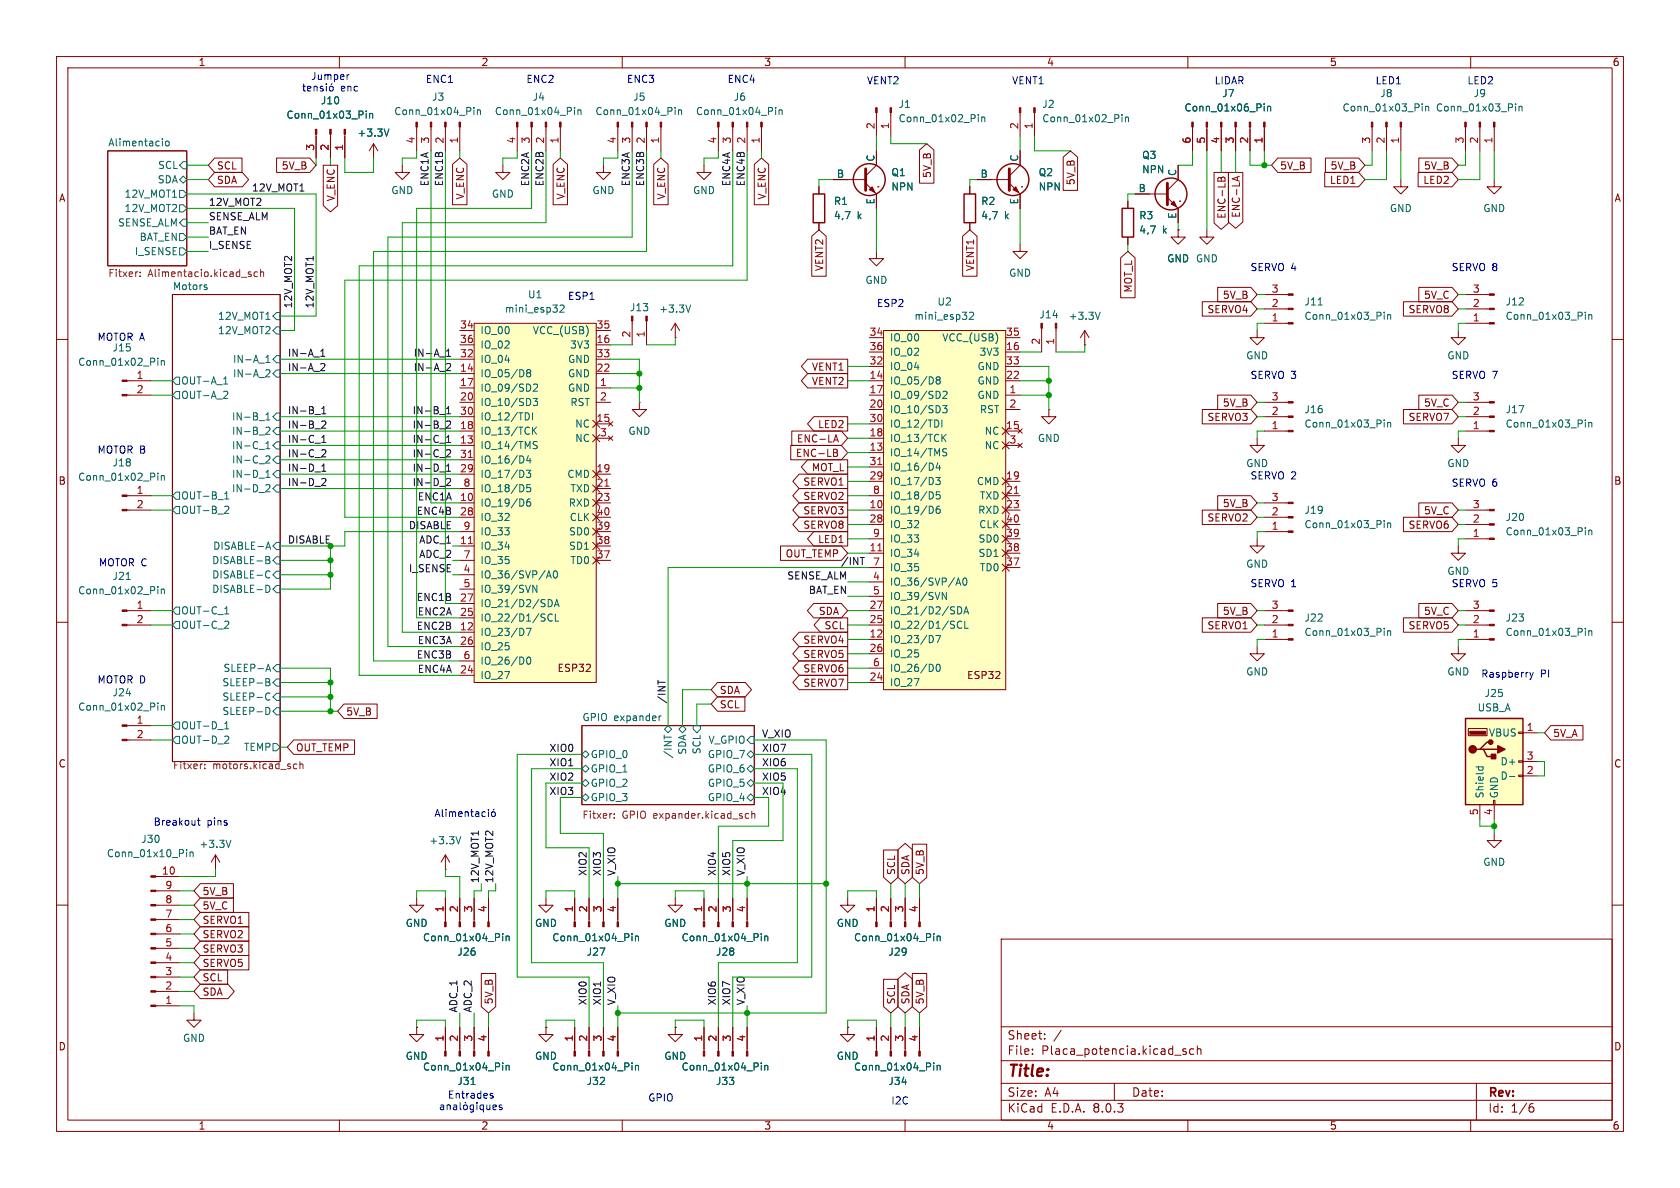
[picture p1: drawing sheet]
<svg xmlns="http://www.w3.org/2000/svg" width="297mm" height="210mm" viewBox="0 0 297 210" stroke-linecap="round" stroke-linejoin="round" font-family="sans-serif">
<defs><g id="words">
<text font-size="2.8" fill="#840000" x="178" y="190.9">Title:</text>
<g font-size="2.1" fill="#840000">
<text x="178" y="184">Sheet:</text>
<text x="178" y="186.7">File:</text>
<text x="184.1" y="186.7">Placa_potencia.kicad_sch</text>
<text x="178" y="196.9">KiCad</text>
<text x="178" y="194.1">Size:</text>
<text x="184.7" y="194.1">A4</text>
<text x="185.7" y="196.9">E.D.A.</text>
<text x="193.3" y="196.9">8.0.3</text>
<text x="200" y="194.1">Date:</text>
<text x="263" y="194.3">Rev:</text>
<text x="263" y="196.9">Id:</text>
<text x="267.1" y="196.9">1/6</text>
</g>
<g font-size="1.8" fill="#840000">
<text x="35" y="11.9">1</text>
<text x="85" y="11.9">2</text>
<text x="135" y="11.9">3</text>
<text x="185" y="11.9">4</text>
<text x="235" y="11.9">5</text>
<text x="285" y="11.9">6</text>
<text x="10.3" y="35.9">A</text>
<text x="38.3" y="30.2">SCL</text>
<text x="38.3" y="32.7">SDA</text>
<text x="49.7" y="30.2">5V_B</text>
<text x="59.4" y="35.7" transform="rotate(-90 59.4 35.7)">V_ENC</text>
<text x="82.2" y="35.4" transform="rotate(-90 82.2 35.4)">V_ENC</text>
<text x="100" y="35.4" transform="rotate(-90 100 35.4)">V_ENC</text>
<text x="117.8" y="35.4" transform="rotate(-90 117.8 35.4)">V_ENC</text>
<text x="135.6" y="35.4" transform="rotate(-90 135.6 35.4)">V_ENC</text>
<text x="164.8" y="31.6" transform="rotate(-90 164.8 31.6)">5V_B</text>
<text x="190.2" y="32.8" transform="rotate(-90 190.2 32.8)">5V_B</text>
<text x="226.2" y="30.2">5V_B</text>
<text x="235" y="32.7">LED1</text>
<text x="235.1" y="30.2">5V_B</text>
<text x="251.5" y="32.7">LED2</text>
<text x="251.6" y="30.2">5V_B</text>
<text x="285.3" y="35.9">A</text>
<text x="216.9" y="38.8" transform="rotate(-90 216.9 38.8)">ENC-LB</text>
<text x="219.4" y="38.6" transform="rotate(-90 219.4 38.6)">ENC-LA</text>
<text x="145.7" y="48" transform="rotate(-90 145.7 48)">VENT2</text>
<text x="172.4" y="48" transform="rotate(-90 172.4 48)">VENT1</text>
<text x="200.3" y="51.8" transform="rotate(-90 200.3 51.8)">MOT_L</text>
<text x="216.1" y="53">5V_B</text>
<text x="251.6" y="53">5V_C</text>
<text x="213.4" y="55.6">SERVO4</text>
<text x="248.9" y="55.6">SERVO8</text>
<text x="143.4" y="65.7">VENT1</text>
<text x="143.4" y="68.3">VENT2</text>
<text x="144.5" y="75.9">LED2</text>
<text x="213.4" y="74.6">SERVO3</text>
<text x="216.1" y="72.1">5V_B</text>
<text x="248.9" y="74.6">SERVO7</text>
<text x="251.6" y="72.1">5V_C</text>
<text x="140.6" y="81">ENC-LB</text>
<text x="140.8" y="78.4">ENC-LA</text>
<text x="143.4" y="83.5">MOT_L</text>
<text x="10.3" y="85.9">B</text>
<text x="141.9" y="86">SERVO1</text>
<text x="141.9" y="88.6">SERVO2</text>
<text x="216.1" y="89.9">5V_B</text>
<text x="285.3" y="85.9">B</text>
<text x="141.9" y="93.7">SERVO8</text>
<text x="141.9" y="91.1">SERVO3</text>
<text x="213.4" y="92.4">SERVO2</text>
<text x="248.9" y="93.7">SERVO6</text>
<text x="251.6" y="91.1">5V_C</text>
<text x="138.8" y="98.7">OUT_TEMP</text>
<text x="144.5" y="96.2">LED1</text>
<text x="141.9" y="114">SERVO4</text>
<text x="144.7" y="108.9">SDA</text>
<text x="145.7" y="111.4">SCL</text>
<text x="213.4" y="111.4">SERVO1</text>
<text x="216.1" y="108.9">5V_B</text>
<text x="248.9" y="111.4">SERVO5</text>
<text x="251.6" y="108.9">5V_C</text>
<text x="98.5" y="119">ESP32</text>
<text x="141.9" y="119.1">SERVO6</text>
<text x="141.9" y="116.5">SERVO5</text>
<text x="127.2" y="125.4">SCL</text>
<text x="127.2" y="122.9">SDA</text>
<text x="141.9" y="121.6">SERVO7</text>
<text x="170.9" y="120.3">ESP32</text>
<text x="61.1" y="126.7">5V_B</text>
<text x="274.5" y="130.5">5V_A</text>
<text x="10.3" y="135.9">C</text>
<text x="52.2" y="133">OUT_TEMP</text>
<text x="285.3" y="135.9">C</text>
<text x="158.4" y="154.8" transform="rotate(-90 158.4 154.8)">SCL</text>
<text x="161" y="154.8" transform="rotate(-90 161 154.8)">SDA</text>
<text x="163.5" y="154.8" transform="rotate(-90 163.5 154.8)">5V_B</text>
<text x="35.7" y="161">5V_C</text>
<text x="35.7" y="158.4">5V_B</text>
<text x="35.7" y="166.1">SERVO2</text>
<text x="35.7" y="163.5">SERVO1</text>
<text x="35.7" y="168.6">SERVO3</text>
<text x="35.7" y="171.1">SERVO5</text>
<text x="35.7" y="173.7">SCL</text>
<text x="35.7" y="176.2">SDA</text>
<text x="87.3" y="177.6" transform="rotate(-90 87.3 177.6)">5V_B</text>
<text x="158.4" y="177.6" transform="rotate(-90 158.4 177.6)">SCL</text>
<text x="161" y="177.6" transform="rotate(-90 161 177.6)">SDA</text>
<text x="163.5" y="177.6" transform="rotate(-90 163.5 177.6)">5V_B</text>
<text x="10.3" y="185.9">D</text>
<text x="285.3" y="185.9">D</text>
<text x="35" y="199.9">1</text>
<text x="85" y="199.9">2</text>
<text x="135" y="199.9">3</text>
<text x="185" y="199.9">4</text>
<text x="235" y="199.9">5</text>
<text x="285" y="199.9">6</text>
</g>
<g font-size="1.8" fill="#0000c2">
<text x="54.9" y="14.2">Jumper</text>
<text x="60.2" y="16.3">enc</text>
<text x="75.2" y="14.7">ENC1</text>
<text x="93" y="14.7">ENC2</text>
<text x="110.7" y="14.7">ENC3</text>
<text x="128.5" y="14.7">ENC4</text>
<text x="153.2" y="15">VENT2</text>
<text x="178.8" y="15">VENT1</text>
<text x="214.6" y="15">LIDAR</text>
<text x="243.1" y="15">LED1</text>
<text x="259.3" y="15">LED2</text>
<text x="100.3" y="53.1">ESP1</text>
<text x="221" y="48">SERVO 4</text>
<text x="256.5" y="48">SERVO 8</text>
<text x="154.9" y="54.4">ESP2</text>
<text x="17.1" y="60.3">MOTOR A</text>
<text x="221" y="67.1">SERVO 3</text>
<text x="256.5" y="67.1">SERVO 7</text>
<text x="17.1" y="80.3">MOTOR B</text>
<text x="220.2" y="82.8">GND</text>
<text x="221" y="84.8">SERVO 2</text>
<text x="256.5" y="86.1">SERVO 6</text>
<text x="17.4" y="100.2">MOTOR C</text>
<text x="255.8" y="101.8">GND</text>
<text x="221" y="103.9">SERVO 1</text>
<text x="256.5" y="103.9">SERVO 5</text>
<text x="261.8" y="120">Raspberry</text>
<text x="272.3" y="120">PI</text>
<text x="17.1" y="120.9">MOTOR D</text>
<text x="27.1" y="146.2">Breakout</text>
<text x="36.6" y="146.2">pins</text>
<text x="79.1" y="194.4">Entrades</text>
<text x="114.5" y="194.9">GPIO</text>
<text x="157.5" y="195.3">I2C</text>
</g>
<g font-size="1.8" fill="#006464">
<text x="216" y="17.4">J7</text>
<text x="243.9" y="17.4">J8</text>
<text x="260.4" y="17.4">J9</text>
<text x="50.5" y="21.2">Conn_01x03_Pin</text>
<text x="56.6" y="18.6">J10</text>
<text x="69.6" y="20.5">Conn_01x04_Pin</text>
<text x="76.3" y="18">J3</text>
<text x="87.4" y="20.5">Conn_01x04_Pin</text>
<text x="94.1" y="18">J4</text>
<text x="105.2" y="20.5">Conn_01x04_Pin</text>
<text x="111.8" y="18">J5</text>
<text x="122.9" y="20.5">Conn_01x04_Pin</text>
<text x="129.6" y="18">J6</text>
<text x="158.8" y="19.3">J1</text>
<text x="158.8" y="21.8">Conn_01x02_Pin</text>
<text x="184.2" y="19.3">J2</text>
<text x="184.2" y="21.8">Conn_01x02_Pin</text>
<text x="209.3" y="19.9">Conn_01x06_Pin</text>
<text x="237.2" y="19.9">Conn_01x03_Pin</text>
<text x="253.7" y="19.9">Conn_01x03_Pin</text>
<text x="19" y="26">Alimentacio</text>
<text x="63.1" y="24.4">+3.3V</text>
<text x="154.7" y="28.7" transform="rotate(-90 154.7 28.7)">C</text>
<text x="180.1" y="28.7" transform="rotate(-90 180.1 28.7)">C</text>
<text x="201.8" y="28.3">Q3</text>
<text x="21.9" y="35.2">12V_MOT1</text>
<text x="27.8" y="32.6">SDA</text>
<text x="27.8" y="30.1">SCL</text>
<text x="69.1" y="34.5">GND</text>
<text x="86.9" y="35.2">GND</text>
<text x="104.6" y="34.5">GND</text>
<text x="122.4" y="34.5">GND</text>
<text x="147.9" y="31.5">B</text>
<text x="157.5" y="31.3">Q1</text>
<text x="157.5" y="33.9">NPN</text>
<text x="173.3" y="31.5">B</text>
<text x="183.5" y="31.3">Q2</text>
<text x="183.5" y="33.9">NPN</text>
<text x="201.2" y="34">B</text>
<text x="201.8" y="30.8">NPN</text>
<text x="208" y="31.2" transform="rotate(-90 208 31.2)">C</text>
<text x="20.8" y="40.2">SENSE_ALM</text>
<text x="21.9" y="37.7">12V_MOT2</text>
<text x="147.3" y="36.4">R1</text>
<text x="147.3" y="39">4,7</text>
<text x="151.5" y="39">k</text>
<text x="154.7" y="36.2" transform="rotate(-90 154.7 36.2)">E</text>
<text x="173.4" y="36.4">R2</text>
<text x="173.4" y="39">4,7</text>
<text x="177.6" y="39">k</text>
<text x="180.1" y="36.2" transform="rotate(-90 180.1 36.2)">E</text>
<text x="201.3" y="39">R3</text>
<text x="201.3" y="41.5">4,7</text>
<text x="205.5" y="41.5">k</text>
<text x="208" y="38.8" transform="rotate(-90 208 38.8)">E</text>
<text x="245.6" y="37.7">GND</text>
<text x="262.1" y="37.7">GND</text>
<text x="23.7" y="45.3">I_SENSE</text>
<text x="24.6" y="42.8">BAT_EN</text>
<text x="206.2" y="46.6">GND GND</text>
<text x="206.2" y="46.6">GND</text>
<text x="30.5" y="51.4">Motors</text>
<text x="93.2" y="52.9">U1</text>
<text x="152.9" y="50.4">GND</text>
<text x="178.3" y="49.1">GND</text>
<text x="38.4" y="59.3">12V_MOT2</text>
<text x="38.4" y="56.7">12V_MOT1</text>
<text x="84.8" y="59.3">IO_00</text>
<text x="89.2" y="55.5">mini_esp32</text>
<text x="94.1" y="59.3">VCC_(USB)</text>
<text x="111.3" y="55.2">J13</text>
<text x="116.4" y="55.5">+3.3V</text>
<text x="161.6" y="56.7">mini_esp32</text>
<text x="165.6" y="54.2">U2</text>
<text x="183.7" y="56.5">J14</text>
<text x="188.8" y="56.7">+3.3V</text>
<text x="230.5" y="56.7">Conn_01x03_Pin</text>
<text x="230.5" y="54.2">J11</text>
<text x="266.1" y="54.2">J12</text>
<text x="266.1" y="56.7">Conn_01x03_Pin</text>
<text x="13.7" y="64.9">Conn_01x02_Pin</text>
<text x="19.8" y="62.3">J15</text>
<text x="41.1" y="64.4">IN-A_1</text>
<text x="84.8" y="64.4">IO_04</text>
<text x="84.8" y="61.8">IO_02</text>
<text x="100.3" y="64.4">GND</text>
<text x="100.7" y="61.8">3V3</text>
<text x="157.2" y="65.6">IO_04</text>
<text x="157.2" y="60.6">IO_00</text>
<text x="157.2" y="63.1">IO_02</text>
<text x="166.5" y="60.6">VCC_(USB)</text>
<text x="172.7" y="65.6">GND</text>
<text x="173.1" y="63.1">3V3</text>
<text x="220.2" y="63.7">GND</text>
<text x="255.8" y="63.7">GND</text>
<text x="31.9" y="68.2">OUT-A_1</text>
<text x="31.9" y="70.7">OUT-A_2</text>
<text x="41.1" y="66.9">IN-A_2</text>
<text x="84.8" y="66.9">IO_05/D8</text>
<text x="84.8" y="69.4">IO_09/SD2</text>
<text x="84.8" y="72">IO_10/SD3</text>
<text x="100.3" y="69.4">GND</text>
<text x="100.3" y="66.9">GND</text>
<text x="100.7" y="72">RST</text>
<text x="157.2" y="68.2">IO_05/D8</text>
<text x="157.2" y="70.7">IO_09/SD2</text>
<text x="172.7" y="70.7">GND</text>
<text x="172.7" y="68.2">GND</text>
<text x="40.9" y="74.5">IN-B_1</text>
<text x="40.9" y="77.1">IN-B_2</text>
<text x="84.8" y="77.1">IO_13/TCK</text>
<text x="84.8" y="74.5">IO_12/TDI</text>
<text x="101.6" y="75.8">NC</text>
<text x="111" y="77.1">GND</text>
<text x="157.2" y="73.3">IO_10/SD3</text>
<text x="157.2" y="75.8">IO_12/TDI</text>
<text x="173.1" y="73.3">RST</text>
<text x="174" y="77.1">NC</text>
<text x="230.5" y="75.8">Conn_01x03_Pin</text>
<text x="230.5" y="73.3">J16</text>
<text x="266.1" y="73.3">J17</text>
<text x="266.1" y="75.8">Conn_01x03_Pin</text>
<text x="19.8" y="82.7">J18</text>
<text x="40.9" y="79.6">IN-C_1</text>
<text x="40.9" y="82.1">IN-C_2</text>
<text x="84.8" y="79.6">IO_14/TMS</text>
<text x="84.8" y="82.1">IO_16/D4</text>
<text x="101.6" y="78.3">NC</text>
<text x="157.2" y="80.9">IO_14/TMS</text>
<text x="157.2" y="78.3">IO_13/TCK</text>
<text x="157.2" y="83.4">IO_16/D4</text>
<text x="174" y="79.6">NC</text>
<text x="183.4" y="78.3">GND</text>
<text x="255.8" y="82.8">GND</text>
<text x="13.7" y="85.2">Conn_01x02_Pin</text>
<text x="31.9" y="88.5">OUT-B_1</text>
<text x="40.9" y="84.7">IN-D_1</text>
<text x="40.9" y="87.2">IN-D_2</text>
<text x="84.8" y="89.8">IO_19/D6</text>
<text x="84.8" y="84.7">IO_17/D3</text>
<text x="84.8" y="87.2">IO_18/D5</text>
<text x="100.2" y="84.7">CMD</text>
<text x="100.4" y="89.8">RXD</text>
<text x="100.7" y="87.2">TXD</text>
<text x="157.2" y="86">IO_17/D3</text>
<text x="157.2" y="88.5">IO_18/D5</text>
<text x="172.6" y="86">CMD</text>
<text x="173.1" y="88.5">TXD</text>
<text x="31.9" y="91">OUT-B_2</text>
<text x="84.8" y="92.3">IO_32</text>
<text x="84.8" y="94.8">IO_33</text>
<text x="100.5" y="94.8">SD0</text>
<text x="100.6" y="92.3">CLK</text>
<text x="157.2" y="91">IO_19/D6</text>
<text x="157.2" y="93.6">IO_32</text>
<text x="172.8" y="91">RXD</text>
<text x="173" y="93.6">CLK</text>
<text x="230.5" y="93.6">Conn_01x03_Pin</text>
<text x="230.5" y="91">J19</text>
<text x="266.1" y="92.3">J20</text>
<text x="266.1" y="94.8">Conn_01x03_Pin</text>
<text x="37.4" y="99.9">DISABLE-B</text>
<text x="37.6" y="97.4">DISABLE-A</text>
<text x="84.8" y="97.4">IO_34</text>
<text x="84.8" y="99.9">IO_35</text>
<text x="100.5" y="97.4">SD1</text>
<text x="100.7" y="99.9">TD0</text>
<text x="157.2" y="98.7">IO_34</text>
<text x="157.2" y="101.2">IO_35</text>
<text x="157.2" y="96.1">IO_33</text>
<text x="172.9" y="98.7">SD1</text>
<text x="172.9" y="96.1">SD0</text>
<text x="173.1" y="101.2">TD0</text>
<text x="220.2" y="100.6">GND</text>
<text x="13.7" y="105.3">Conn_01x02_Pin</text>
<text x="19.8" y="102.7">J21</text>
<text x="37.4" y="102.5">DISABLE-C</text>
<text x="37.4" y="105">DISABLE-D</text>
<text x="84.8" y="102.5">IO_36/SVP/A0</text>
<text x="84.8" y="105">IO_39/SVN</text>
<text x="84.8" y="107.5">IO_21/D2/SDA</text>
<text x="157.2" y="103.7">IO_36/SVP/A0</text>
<text x="157.2" y="106.3">IO_39/SVN</text>
<text x="31.9" y="111.4">OUT-C_2</text>
<text x="31.9" y="108.8">OUT-C_1</text>
<text x="84.8" y="112.6">IO_23/D7</text>
<text x="84.8" y="110.1">IO_22/D1/SCL</text>
<text x="157.2" y="113.9">IO_23/D7</text>
<text x="157.2" y="111.4">IO_22/D1/SCL</text>
<text x="157.2" y="108.8">IO_21/D2/SDA</text>
<text x="230.5" y="112.6">Conn_01x03_Pin</text>
<text x="230.5" y="110.1">J22</text>
<text x="266.1" y="110.1">J23</text>
<text x="266.1" y="112.6">Conn_01x03_Pin</text>
<text x="39.4" y="119">SLEEP-A</text>
<text x="84.8" y="115.2">IO_25</text>
<text x="84.8" y="117.7">IO_26/D0</text>
<text x="157.2" y="116.4">IO_25</text>
<text x="157.2" y="119">IO_26/D0</text>
<text x="220.2" y="119.6">GND</text>
<text x="255.8" y="119.6">GND</text>
<text x="13.7" y="125.8">Conn_01x02_Pin</text>
<text x="19.8" y="123.3">J24</text>
<text x="39.2" y="121.5">SLEEP-B</text>
<text x="39.2" y="124.1">SLEEP-C</text>
<text x="84.8" y="120.2">IO_27</text>
<text x="157.2" y="121.5">IO_27</text>
<text x="261.1" y="126">USB_A</text>
<text x="262.4" y="123.4">J25</text>
<text x="31.9" y="131.7">OUT-D_2</text>
<text x="31.9" y="129.1">OUT-D_1</text>
<text x="39.2" y="126.6">SLEEP-D</text>
<text x="102.9" y="127.6">GPIO expander</text>
<text x="125.2" y="131.7">V_GPIO</text>
<text x="263.1" y="130.4">VBUS</text>
<text x="43" y="132.9">TEMP</text>
<text x="104.3" y="134.2">GPIO_0</text>
<text x="104.3" y="136.8">GPIO_1</text>
<text x="119" y="134.2" transform="rotate(-90 119 134.2)">/INT</text>
<text x="121.5" y="133.5" transform="rotate(-90 121.5 133.5)">SDA</text>
<text x="124.1" y="133.4" transform="rotate(-90 124.1 133.4)">SCL</text>
<text x="125" y="136.8">GPIO_6</text>
<text x="125" y="134.2">GPIO_7</text>
<text x="265.2" y="135.5">D+</text>
<text x="104.3" y="139.3">GPIO_2</text>
<text x="104.3" y="141.8">GPIO_3</text>
<text x="125" y="139.3">GPIO_5</text>
<text x="125" y="141.8">GPIO_4</text>
<text x="262.5" y="141.2" transform="rotate(-90 262.5 141.2)">Shield</text>
<text x="265" y="141.2" transform="rotate(-90 265 141.2)">GND</text>
<text x="265.2" y="138">D-</text>
<text x="24.9" y="149.2">J30</text>
<text x="75.8" y="149.5">+3.3V</text>
<text x="18.8" y="151.7">Conn_01x10_Pin</text>
<text x="35.2" y="150.1">+3.3V</text>
<text x="262.1" y="153.3">GND</text>
<text x="71.6" y="164.1">GND</text>
<text x="74.7" y="166.6">Conn_01x04_Pin</text>
<text x="94.5" y="164.1">GND</text>
<text x="97.5" y="166.6">Conn_01x04_Pin</text>
<text x="117.3" y="164.1">GND</text>
<text x="120.4" y="166.6">Conn_01x04_Pin</text>
<text x="147.8" y="164.1">GND</text>
<text x="150.9" y="166.6">Conn_01x04_Pin</text>
<text x="80.8" y="169.1">J26</text>
<text x="103.6" y="169.1">J27</text>
<text x="126.5" y="169.1">J28</text>
<text x="157" y="169.1">J29</text>
<text x="32.3" y="184.4">GND</text>
<text x="71.6" y="187.6">GND</text>
<text x="74.7" y="189.5">Conn_01x04_Pin</text>
<text x="80.8" y="192">J31</text>
<text x="94.5" y="187.6">GND</text>
<text x="97.5" y="189.5">Conn_01x04_Pin</text>
<text x="103.6" y="192">J32</text>
<text x="117.3" y="187.6">GND</text>
<text x="120.4" y="189.5">Conn_01x04_Pin</text>
<text x="126.5" y="192">J33</text>
<text x="147.8" y="187.6">GND</text>
<text x="150.9" y="189.5">Conn_01x04_Pin</text>
<text x="157" y="192">J34</text>
</g>
<g font-size="1.8" fill="#a90000">
<text x="154.7" y="22.9" transform="rotate(-90 154.7 22.9)">2</text>
<text x="157.2" y="22.9" transform="rotate(-90 157.2 22.9)">1</text>
<text x="180.1" y="22.9" transform="rotate(-90 180.1 22.9)">2</text>
<text x="182.6" y="22.9" transform="rotate(-90 182.6 22.9)">1</text>
<text x="55.6" y="26.7" transform="rotate(-90 55.6 26.7)">3</text>
<text x="58.2" y="26.7" transform="rotate(-90 58.2 26.7)">2</text>
<text x="60.7" y="26.7" transform="rotate(-90 60.7 26.7)">1</text>
<text x="73.4" y="25.5" transform="rotate(-90 73.4 25.5)">4</text>
<text x="75.9" y="25.5" transform="rotate(-90 75.9 25.5)">3</text>
<text x="78.5" y="25.5" transform="rotate(-90 78.5 25.5)">2</text>
<text x="81" y="25.5" transform="rotate(-90 81 25.5)">1</text>
<text x="91.2" y="25.5" transform="rotate(-90 91.2 25.5)">4</text>
<text x="93.7" y="25.5" transform="rotate(-90 93.7 25.5)">3</text>
<text x="96.3" y="25.5" transform="rotate(-90 96.3 25.5)">2</text>
<text x="98.8" y="25.5" transform="rotate(-90 98.8 25.5)">1</text>
<text x="109" y="25.5" transform="rotate(-90 109 25.5)">4</text>
<text x="111.5" y="25.5" transform="rotate(-90 111.5 25.5)">3</text>
<text x="114" y="25.5" transform="rotate(-90 114 25.5)">2</text>
<text x="116.6" y="25.5" transform="rotate(-90 116.6 25.5)">1</text>
<text x="126.7" y="25.5" transform="rotate(-90 126.7 25.5)">4</text>
<text x="129.3" y="25.5" transform="rotate(-90 129.3 25.5)">3</text>
<text x="131.8" y="25.5" transform="rotate(-90 131.8 25.5)">2</text>
<text x="134.4" y="25.5" transform="rotate(-90 134.4 25.5)">1</text>
<text x="210.6" y="25.5" transform="rotate(-90 210.6 25.5)">6</text>
<text x="213.1" y="25.5" transform="rotate(-90 213.1 25.5)">5</text>
<text x="215.6" y="25.5" transform="rotate(-90 215.6 25.5)">4</text>
<text x="218.2" y="25.5" transform="rotate(-90 218.2 25.5)">3</text>
<text x="220.7" y="25.5" transform="rotate(-90 220.7 25.5)">2</text>
<text x="223.3" y="25.5" transform="rotate(-90 223.3 25.5)">1</text>
<text x="242.3" y="25.5" transform="rotate(-90 242.3 25.5)">3</text>
<text x="244.9" y="25.5" transform="rotate(-90 244.9 25.5)">2</text>
<text x="247.4" y="25.5" transform="rotate(-90 247.4 25.5)">1</text>
<text x="258.8" y="25.5" transform="rotate(-90 258.8 25.5)">3</text>
<text x="261.4" y="25.5" transform="rotate(-90 261.4 25.5)">2</text>
<text x="263.9" y="25.5" transform="rotate(-90 263.9 25.5)">1</text>
<text x="224.7" y="51.8">3</text>
<text x="260.3" y="51.8">3</text>
<text x="81.2" y="58.2">34</text>
<text x="105.4" y="58.2">35</text>
<text x="111.5" y="59.8" transform="rotate(-90 111.5 59.8)">2</text>
<text x="114" y="59.8" transform="rotate(-90 114 59.8)">1</text>
<text x="153.6" y="59.4">34</text>
<text x="177.8" y="59.4">35</text>
<text x="224.7" y="56.9">1</text>
<text x="224.7" y="54.4">2</text>
<text x="260.3" y="56.9">1</text>
<text x="260.3" y="54.4">2</text>
<text x="81.2" y="65.8">14</text>
<text x="81.2" y="63.2">32</text>
<text x="81.2" y="60.7">36</text>
<text x="105.4" y="60.7">16</text>
<text x="105.4" y="65.8">22</text>
<text x="105.4" y="63.2">33</text>
<text x="153.6" y="64.5">32</text>
<text x="153.6" y="62">36</text>
<text x="177.8" y="62">16</text>
<text x="177.8" y="64.5">33</text>
<text x="183.9" y="61" transform="rotate(-90 183.9 61)">2</text>
<text x="186.4" y="61" transform="rotate(-90 186.4 61)">1</text>
<text x="24.1" y="67.1">1</text>
<text x="24.1" y="69.6">2</text>
<text x="81.2" y="68.3">17</text>
<text x="81.2" y="70.9">20</text>
<text x="106" y="68.3">1</text>
<text x="106" y="70.9">2</text>
<text x="153.6" y="67.1">14</text>
<text x="153.6" y="69.6">17</text>
<text x="177.8" y="67.1">22</text>
<text x="178.4" y="69.6">1</text>
<text x="224.7" y="70.9">3</text>
<text x="260.3" y="70.9">3</text>
<text x="81.2" y="75.9">18</text>
<text x="81.2" y="73.4">30</text>
<text x="105.4" y="74.7">15</text>
<text x="106" y="77.2">3</text>
<text x="153.6" y="77.2">18</text>
<text x="153.6" y="72.1">20</text>
<text x="153.6" y="74.7">30</text>
<text x="177.8" y="75.9">15</text>
<text x="178.4" y="72.1">2</text>
<text x="224.7" y="75.9">1</text>
<text x="224.7" y="73.4">2</text>
<text x="260.3" y="75.9">1</text>
<text x="260.3" y="73.4">2</text>
<text x="81.2" y="78.5">13</text>
<text x="81.2" y="83.6">29</text>
<text x="81.2" y="81">31</text>
<text x="105.4" y="83.6">19</text>
<text x="153.6" y="79.8">13</text>
<text x="153.6" y="82.3">31</text>
<text x="178.4" y="78.5">3</text>
<text x="24.1" y="87.4">1</text>
<text x="24.1" y="89.9">2</text>
<text x="81.2" y="88.6">10</text>
<text x="81.8" y="86.1">8</text>
<text x="105.4" y="86.1">21</text>
<text x="105.4" y="88.6">23</text>
<text x="153.6" y="89.9">10</text>
<text x="153.6" y="84.8">29</text>
<text x="154.2" y="87.4">8</text>
<text x="177.8" y="84.8">19</text>
<text x="177.8" y="87.4">21</text>
<text x="177.8" y="89.9">23</text>
<text x="224.7" y="88.6">3</text>
<text x="260.3" y="89.9">3</text>
<text x="81.2" y="91.2">28</text>
<text x="81.8" y="93.7">9</text>
<text x="105.4" y="93.7">39</text>
<text x="105.4" y="91.2">40</text>
<text x="153.6" y="92.5">28</text>
<text x="154.2" y="95">9</text>
<text x="177.8" y="95">39</text>
<text x="177.8" y="92.5">40</text>
<text x="224.7" y="93.7">1</text>
<text x="224.7" y="91.2">2</text>
<text x="260.3" y="95">1</text>
<text x="260.3" y="92.5">2</text>
<text x="81.2" y="96.3">11</text>
<text x="81.8" y="101.3">4</text>
<text x="81.8" y="98.8">7</text>
<text x="105.4" y="98.8">37</text>
<text x="105.4" y="96.3">38</text>
<text x="153.6" y="97.5">11</text>
<text x="154.2" y="100.1">7</text>
<text x="177.8" y="100.1">37</text>
<text x="177.8" y="97.5">38</text>
<text x="24.1" y="107.7">1</text>
<text x="81.2" y="106.4">27</text>
<text x="81.8" y="103.9">5</text>
<text x="153.6" y="107.7">27</text>
<text x="154.2" y="102.6">4</text>
<text x="154.2" y="105.2">5</text>
<text x="224.7" y="107.7">3</text>
<text x="260.3" y="107.7">3</text>
<text x="24.1" y="110.2">2</text>
<text x="81.2" y="111.5">12</text>
<text x="81.2" y="109">25</text>
<text x="153.6" y="112.8">12</text>
<text x="153.6" y="110.2">25</text>
<text x="224.7" y="112.8">1</text>
<text x="224.7" y="110.2">2</text>
<text x="260.3" y="112.8">1</text>
<text x="260.3" y="110.2">2</text>
<text x="81.2" y="119.1">24</text>
<text x="81.2" y="114">26</text>
<text x="81.8" y="116.6">6</text>
<text x="153.6" y="115.3">26</text>
<text x="154.2" y="117.9">6</text>
<text x="153.6" y="120.4">24</text>
<text x="24.1" y="128">1</text>
<text x="24.1" y="130.6">2</text>
<text x="269.8" y="129.3">1</text>
<text x="269.8" y="136.9">2</text>
<text x="269.8" y="134.4">3</text>
<text x="261.4" y="144.2" transform="rotate(-90 261.4 144.2)">5</text>
<text x="263.9" y="144.2" transform="rotate(-90 263.9 144.2)">4</text>
<text x="28.5" y="154.7">10</text>
<text x="29.1" y="159.8">8</text>
<text x="29.1" y="157.2">9</text>
<text x="78.5" y="161.4" transform="rotate(-90 78.5 161.4)">1</text>
<text x="81" y="161.4" transform="rotate(-90 81 161.4)">2</text>
<text x="83.6" y="161.4" transform="rotate(-90 83.6 161.4)">3</text>
<text x="86.1" y="161.4" transform="rotate(-90 86.1 161.4)">4</text>
<text x="101.3" y="161.4" transform="rotate(-90 101.3 161.4)">1</text>
<text x="103.9" y="161.4" transform="rotate(-90 103.9 161.4)">2</text>
<text x="106.4" y="161.4" transform="rotate(-90 106.4 161.4)">3</text>
<text x="109" y="161.4" transform="rotate(-90 109 161.4)">4</text>
<text x="124.2" y="161.4" transform="rotate(-90 124.2 161.4)">1</text>
<text x="126.7" y="161.4" transform="rotate(-90 126.7 161.4)">2</text>
<text x="129.3" y="161.4" transform="rotate(-90 129.3 161.4)">3</text>
<text x="131.8" y="161.4" transform="rotate(-90 131.8 161.4)">4</text>
<text x="154.7" y="161.4" transform="rotate(-90 154.7 161.4)">1</text>
<text x="157.2" y="161.4" transform="rotate(-90 157.2 161.4)">2</text>
<text x="159.8" y="161.4" transform="rotate(-90 159.8 161.4)">3</text>
<text x="162.3" y="161.4" transform="rotate(-90 162.3 161.4)">4</text>
<text x="29.1" y="167.4">5</text>
<text x="29.1" y="164.8">6</text>
<text x="29.1" y="162.3">7</text>
<text x="29.1" y="172.5">3</text>
<text x="29.1" y="169.9">4</text>
<text x="29.1" y="177.5">1</text>
<text x="29.1" y="175">2</text>
<text x="78.5" y="184.2" transform="rotate(-90 78.5 184.2)">1</text>
<text x="81" y="184.2" transform="rotate(-90 81 184.2)">2</text>
<text x="83.6" y="184.2" transform="rotate(-90 83.6 184.2)">3</text>
<text x="86.1" y="184.2" transform="rotate(-90 86.1 184.2)">4</text>
<text x="101.3" y="184.2" transform="rotate(-90 101.3 184.2)">1</text>
<text x="103.9" y="184.2" transform="rotate(-90 103.9 184.2)">2</text>
<text x="106.4" y="184.2" transform="rotate(-90 106.4 184.2)">3</text>
<text x="109" y="184.2" transform="rotate(-90 109 184.2)">4</text>
<text x="124.2" y="184.2" transform="rotate(-90 124.2 184.2)">1</text>
<text x="126.7" y="184.2" transform="rotate(-90 126.7 184.2)">2</text>
<text x="129.3" y="184.2" transform="rotate(-90 129.3 184.2)">3</text>
<text x="131.8" y="184.2" transform="rotate(-90 131.8 184.2)">4</text>
<text x="154.7" y="184.2" transform="rotate(-90 154.7 184.2)">1</text>
<text x="157.2" y="184.2" transform="rotate(-90 157.2 184.2)">2</text>
<text x="159.8" y="184.2" transform="rotate(-90 159.8 184.2)">3</text>
<text x="162.3" y="184.2" transform="rotate(-90 162.3 184.2)">4</text>
</g>
<g font-size="1.8" fill="#0f0f0f">
<text x="44.4" y="33.9">12V_MOT1</text>
<text x="75.9" y="33" transform="rotate(-90 75.9 33)">ENC1A</text>
<text x="78.4" y="33" transform="rotate(-90 78.4 33)">ENC1B</text>
<text x="93.6" y="33" transform="rotate(-90 93.6 33)">ENC2A</text>
<text x="96.2" y="33" transform="rotate(-90 96.2 33)">ENC2B</text>
<text x="111.4" y="33" transform="rotate(-90 111.4 33)">ENC3A</text>
<text x="114" y="33" transform="rotate(-90 114 33)">ENC3B</text>
<text x="129.2" y="33" transform="rotate(-90 129.2 33)">ENC4A</text>
<text x="131.7" y="33" transform="rotate(-90 131.7 33)">ENC4B</text>
<text x="36.8" y="36.5">12V_MOT2</text>
<text x="36.8" y="41.6">BAT_EN</text>
<text x="36.8" y="39">SENSE_ALM</text>
<text x="36.8" y="44.1">I_SENSE</text>
<text x="51.7" y="54.6" transform="rotate(-90 51.7 54.6)">12V_MOT2</text>
<text x="55.5" y="54.6" transform="rotate(-90 55.5 54.6)">12V_MOT1</text>
<text x="50.8" y="63.2">IN-A_1</text>
<text x="50.8" y="65.7">IN-A_2</text>
<text x="73" y="65.7">IN-A_2</text>
<text x="73" y="63.2">IN-A_1</text>
<text x="50.8" y="73.3">IN-B_1</text>
<text x="50.8" y="75.9">IN-B_2</text>
<text x="72.9" y="73.3">IN-B_1</text>
<text x="72.9" y="75.9">IN-B_2</text>
<text x="50.8" y="83.5">IN-D_1</text>
<text x="50.8" y="78.4">IN-C_1</text>
<text x="50.8" y="80.9">IN-C_2</text>
<text x="72.9" y="78.4">IN-C_1</text>
<text x="72.9" y="83.5">IN-D_1</text>
<text x="72.9" y="80.9">IN-C_2</text>
<text x="50.8" y="86">IN-D_2</text>
<text x="72.9" y="86">IN-D_2</text>
<text x="73.8" y="88.6">ENC1A</text>
<text x="72.2" y="93.6">DISABLE</text>
<text x="73.6" y="91.1">ENC4B</text>
<text x="50.8" y="96.2">DISABLE</text>
<text x="72.2" y="101.3">I_SENSE</text>
<text x="74" y="98.7">ADC_2</text>
<text x="74" y="96.2">ADC_1</text>
<text x="148.6" y="100">/INT</text>
<text x="73.6" y="106.3">ENC1B</text>
<text x="139.1" y="102.5">SENSE_ALM</text>
<text x="142.9" y="105.1">BAT_EN</text>
<text x="73.6" y="111.4">ENC2B</text>
<text x="73.8" y="114">ENC3A</text>
<text x="73.8" y="108.9">ENC2A</text>
<text x="73.6" y="116.5">ENC3B</text>
<text x="73.8" y="119">ENC4A</text>
<text x="117.8" y="124.5" transform="rotate(-90 117.8 124.5)">/INT</text>
<text x="134.6" y="130.5">V_XIO</text>
<text x="97" y="133">XIO0</text>
<text x="97" y="135.5">XIO1</text>
<text x="134.6" y="135.5">XIO6</text>
<text x="134.6" y="133">XIO7</text>
<text x="97" y="138.1">XIO2</text>
<text x="97" y="140.6">XIO3</text>
<text x="134.6" y="140.6">XIO4</text>
<text x="134.6" y="138.1">XIO5</text>
<text x="103.8" y="154.9" transform="rotate(-90 103.8 154.9)">XIO2</text>
<text x="106.3" y="154.9" transform="rotate(-90 106.3 154.9)">XIO3</text>
<text x="108.9" y="154.9" transform="rotate(-90 108.9 154.9)">V_XIO</text>
<text x="126.7" y="154.9" transform="rotate(-90 126.7 154.9)">XIO4</text>
<text x="129.2" y="154.9" transform="rotate(-90 129.2 154.9)">XIO5</text>
<text x="131.7" y="154.9" transform="rotate(-90 131.7 154.9)">V_XIO</text>
<text x="84.7" y="156.2" transform="rotate(-90 84.7 156.2)">12V_MOT1</text>
<text x="87.3" y="156.2" transform="rotate(-90 87.3 156.2)">12V_MOT2</text>
<text x="80.9" y="179.1" transform="rotate(-90 80.9 179.1)">ADC_1</text>
<text x="83.5" y="179.1" transform="rotate(-90 83.5 179.1)">ADC_2</text>
<text x="103.8" y="177.8" transform="rotate(-90 103.8 177.8)">XIO0</text>
<text x="106.3" y="177.8" transform="rotate(-90 106.3 177.8)">XIO1</text>
<text x="108.9" y="177.8" transform="rotate(-90 108.9 177.8)">V_XIO</text>
<text x="126.7" y="177.8" transform="rotate(-90 126.7 177.8)">XIO6</text>
<text x="129.2" y="177.8" transform="rotate(-90 129.2 177.8)">XIO7</text>
<text x="131.7" y="177.8" transform="rotate(-90 131.7 177.8)">V_XIO</text>
</g>
<g font-size="1.8" fill="#725600">
<text x="19" y="49.3">Fitxer:</text>
<text x="26.1" y="49.3">Alimentacio.kicad_sch</text>
<text x="30.5" y="136.3">Fitxer:</text>
<text x="37.6" y="136.3">motors.kicad_sch</text>
<text x="102.9" y="145.1">Fitxer:</text>
<text x="110" y="145.1">GPIO expander.kicad_sch</text>
</g>
</g></defs>
<g fill="none" stroke="#840000" stroke-width=".18">
<path d="M10 10h277v190h-277zM12 12h273v186h-273zM60 10v2M110 10v2M160 10v2M210 10v2M260 10v2M19 26.7h14v20.3h-14zM200.7 34.3h5.7M206.4 34.9l1.9 1.9v2.6M208.3 29.2v2.6l-1.9 1.9M208.5 35.6h.1"/>
<path d="M10 60h2M30.5 52.1h19v82.5h-19zM285 60h2M222.2 77.5v1.2h1.3l-1.3 1.3-1.2-1.3h1.2M223.5 71.1h4.2M223.5 73.7h4.2M223.5 76.2h4.2M259.1 71.1h4.2M259.1 73.7h4.2M259.1 76.2h4.2M223.5 88.9h4.2M223.5 91.4h4.2"/>
<path d="M223.5 94h4.2M10 110h2M223.5 108h4.2M223.5 110.5h4.2M223.5 113h4.2M257.8 114.3v1.3h1.3l-1.3 1.2-1.3-1.2h1.3M285 110h2M102.9 128.3h30.4v13.9h-30.4zM10 160h2M38.1 151.1l-.8 1.3M38.1 151.1v2.6M38.1 151.1l.8 1.3"/>
<path d="M264.2 147.3v1.3h1.2l-1.2 1.3-1.3-1.3h1.3M285 160h2M177 166h108v32h-108zM60 198v2M110 198v2M160 198v2M177 194.5h108M177 191.5h108M177 187.5h108M177 181.5h108M182.5 186.3v.1M182.5 185.5v.1"/>
<path d="M184.7 183.6v.1M184.7 182.8v.1M187.6 182.1l-1.3 2M197 191.5v3M209.7 185.5l-.4-.1-.2 .2 .1 .2 .5 .2v.3h-.6M210 198v2M211 185.5l-.4-.1-.3 .3v.4l.2 .2h.5M211.7 185.5l.2-.1 .3 .1 .1 .9M211.7 184.9v1.5M260 198v2M261 191.5v6.5M270.6 195.7h.3l.3 .3-.1 .5-.5 .1"/>
<path d="M271 195.1l-.4 .1"/>
</g>
<g fill="none" stroke="#006464" stroke-width=".18">
<path d="M28.7 24.5v.1M29.4 25l.3-.1 .2 .3v.4l-.2 .2-.3-.1-.2-.1zM31.7 29.2l.7-.6h.6v1.2h-.6zM31.7 33.7h.7l.6 .6-.6 .6h-.7zM31.7 36.2h.7l.6 .6-.6 .7h-.7zM32.4 31.1l.6 .7-.6 .6-.7-.6zM32.4 38.7h.6v1.3h-.6l-.7-.6zM31.7 41.3h.7l.6 .6-.6 .6h-.7zM31.7 43.8h.7l.6 .7-.6 .6h-.7zM36.3 50.8h.3v.2l-.2 .2h-.2M36.3 50.3l.3 .1M48.9 57.8h.6v1.3h-.6l-.6-.7z"/>
<path d="M48.9 55.2h.6v1.3h-.6l-.6-.6zM30.5 67.3l.6-.6h.6v1.2h-.6zM30.5 69.9l.6-.7h.6v1.3h-.6zM39.5 67.9h.8M39.7 66.9l.2-.3v1.3M39.7 69.2h.4l.2 .3-.8 .9h.8M45.8 74.4h1M47 75.6l.5-.1 .2 .4-.8 .9h.8M47 74.2h.7M47 63.2l.4-.4v1.3M47 73.3l.4-.3v1.2M47 78.4l.4-.4v1.3"/>
<path d="M47 64.1h.7M47 79.3h.7M47.1 65.4l.4-.1 .2 .4-.8 .9h.8M48.9 73h.6v1.3h-.6l-.6-.6zM48.9 75.6h.6v1.2h-.6l-.6-.6zM48.9 65.4h.6v1.3h-.6l-.6-.7zM48.9 62.9h.6v1.2h-.6l-.6-.6zM48.9 78.1h.6v1.3h-.6l-.6-.7zM244.7 74.2v.2M244.7 74.7v.8M245.3 74.7v.8M245.3 74.8l.2-.1h.3l.1 .8"/>
<path d="M280.3 74.2v.2M280.3 74.7v.8M280.9 74.7v.8M280.9 74.8l.2-.1h.3v.8M31.1 89.5h.6v1.3h-.6l-.6-.6zM31.1 87h.6v1.3h-.6l-.6-.7zM39.7 88.2h.7M39.7 87.3l.4-.4v1.3M39.9 89.5h.4l.1 .3-.7 .9h.7M47 80.7l.5-.1 .2 .4-.8 .9h.8M47 85.8l.5-.1 .2 .3-.8 .9h.8M47 98.4l.6 .1 .1 .2-.3 .3"/>
<path d="M47 99h.4M47 83.5l.4-.4v1.3M47 97.1l.4-1.3 .4 1.3M47 84.4h.7M47.1 96.7h.6M47.4 99l.3 .2v.3l-.7 .1M48.9 98.4h.6v1.3h-.6l-.6-.6zM48.9 95.9h.6v1.3h-.6l-.6-.7zM48.9 80.6h.6v1.3h-.6l-.6-.6zM48.9 83.2h.6v1.3h-.6l-.6-.7zM48.9 85.7h.6v1.3h-.6l-.6-.6zM244.7 92v.1"/>
<path d="M244.7 92.4v.9M245.3 92.4v.9M245.3 92.6l.2-.2 .3 .1 .1 .8M31.1 109.9h.6v1.2h-.6l-.6-.6zM31.1 107.3h.6v1.3h-.6l-.6-.6zM39.7 107.6l.4-.3v1.2M39.7 108.5h.7M39.9 109.8l.4 .1 .1 .3-.7 .9h.7M47 103.4a.64 .64 0 0 1 .7 .7 .64 .64 0 0 1-.7 .6M47 120l.6 .1 .1 .2-.3 .3M47.1 118.3h.6M47.2 101l.3-.1 .2 .1"/>
<path d="M47.4 117.4l.4 1.3M47.7 102.1l-.2 .1-.3-.1M48.9 117.5h.6v1.2h-.6l-.6-.6zM48.9 101h.6v1.2h-.6l-.6-.6zM48.9 103.5h.6v1.3h-.6l-.6-.7zM244.7 111.1v.1M244.7 111.5v.8M245.3 111.5v.8M245.3 111.6l.2-.1 .3 .1 .1 .7M31.1 130.2h.6v1.2h-.6l-.6-.6zM31.1 127.6h.6v1.3h-.6l-.6-.6zM39.7 127.9l.4-.3v1.2"/>
<path d="M39.7 128.8h.7M39.9 130.1l.4 .1 .1 .3-.7 .9h.7M47 120.6h.4M47.2 122.6l.3-.1 .2 .1M47.3 125a.68 .68 0 0 1 .4 .7 .68 .68 0 0 1-.4 .6M47.4 120.6l.3 .2v.3l-.7 .1M47.7 123.6l-.2 .2-.3-.1M48.3 131.4h.6l.6 .7-.6 .6h-.6zM48.9 120h.6v1.3h-.6l-.6-.6zM48.9 122.6h.6v1.2h-.6l-.6-.6zM48.9 125.1h.6v1.3h-.6l-.6-.7zM102.9 133.4l.6-.7 .6 .7-.6 .6z"/>
<path d="M102.9 135.9l.6-.6 .6 .6-.6 .6zM103.5 137.8l.6 .6-.6 .7-.6-.7zM116.5 126.5v.9M116.9 126.5l-.4 .3M117.4 130v.7M117.5 128.9l.6-.6 .6 .6-.6 .6zM120 128.9l.6-.6 .7 .6-.7 .6zM122.6 128.3h1.2v.6l-.6 .6-.6-.6zM132.1 135.9l.6-.6 .6 .6-.6 .6zM132.1 133.4l.6-.7 .6 .7-.6 .6zM132.1 138.4l.6-.6 .6 .6-.6 .7zM132.7 130.2h.6v1.2h-.6l-.6-.6z"/>
<path d="M40.8 148.5l-.4 1.3M102.9 141l.6-.7 .6 .7-.6 .6zM132.1 141l.6-.7 .6 .7-.6 .6z"/>
</g>
<g fill="none" stroke="#725600" stroke-width=".18">
<path d="M24.8 48.8v.1M24.8 48.1v.1M44.1 48.5h.3v.2l-.2 .2h-.2M44.1 48.1h.3M45.5 48.1h-.3l-.3 .2 .1 .5h.5M46.1 48.2l.1-.1h.3l.1 .8M46.1 47.6v1.3M36.2 135.8v.1M36.2 135.1v.1M52.5 135.1l-.4-.1-.2 .3 .1 .5h.5M53 135.2l.2-.2 .3 .1 .1 .8M53 134.6v1.3"/>
<path d="M108.6 144.5v.2M108.6 143.9v.1M131.8 144.5l.2 .2 .4-.1M132.4 143.9l-.4-.1-.2 .1M132.9 143.9l.2-.1 .3 .1 .1 .8M132.9 143.4v1.3"/>
</g>
<path d="M206.4 32.4v3.8" fill="none" stroke="#840000" stroke-width=".51"/>
<g fill="#840000" stroke="#840000" stroke-width=".18">
<path d="M207 36.1l.5-.5 .5 1z"/>
<path d="M227.7 107.8h.9v.3h-.9z"/>
<path d="M227.7 110.4h.9v.2h-.9z"/>
<path d="M227.7 112.9h.9v.3h-.9z"/>
<path d="M263.3 71h.9v.2h-.9z"/>
<path d="M263.3 73.5h.9v.3h-.9z"/>
<path d="M263.3 76.1h.9v.2h-.9z"/>
<path d="M227.7 88.8h.9v.2h-.9z"/>
<path d="M227.7 91.3h.9v.3h-.9z"/>
<path d="M227.7 93.9h.9v.2h-.9z"/>
<path d="M227.7 71h.9v.2h-.9z"/>
<path d="M227.7 73.5h.9v.3h-.9z"/>
<path d="M227.7 76.1h.9v.2h-.9z"/>
</g>
<circle cx="207" cy="34.3" r="2.82" fill="none" stroke="#840000" stroke-width=".25"/>
<path d="M259.1 127h10.1v15.2h-10.1z" fill="#ffffc2"/>
<g fill="none" stroke="#840000" stroke-width=".25">
<path d="M198.4 36.8h2v5.1h-2zM259.1 127h10.1v15.2h-10.1zM261.6 132.5h.7l.6 1.2h1.3M262.3 132.5h2.5M263.5 131.2h-.6l-1.3 1.3h-.6"/>
<circle cx="153.7" cy="31.7" r="2.82"/>
</g>
<g fill="#840000" stroke="#840000" stroke-width=".25">
<path d="M264.8 131.8l1.3 .7-1.3 .6z"/>
<path d="M263.7 133.4h.7v.7h-.7z"/>
<circle cx="260.3" cy="132.5" r=".63"/>
<circle cx="263.5" cy="131.2" r=".38"/>
</g>
<g fill="#840000" stroke="#840000" stroke-width=".18">
<path d="M259.8 129.3h2.8v.5h-2.8z"/>
<path d="M210.7 21.6h.2v.9h-.2z"/>
<path d="M213.2 21.6h.3v.9h-.3z"/>
<path d="M215.8 21.6h.2v.9h-.2z"/>
<path d="M218.3 21.6h.3v.9h-.3z"/>
<path d="M220.9 21.6h.2v.9h-.2z"/>
<path d="M223.4 21.6h.2v.9h-.2z"/>
<path d="M180.2 19.1h.3v.8h-.3z"/>
<path d="M182.8 19.1h.2v.8h-.2z"/>
<path d="M184 57.2h.3v.8h-.3z"/>
<path d="M186.6 57.2h.2v.8h-.2z"/>
<path d="M132 185.8h.2v.9h-.2z"/>
<path d="M129.4 185.8h.3v.9h-.3z"/>
<path d="M126.9 185.8h.2v.9h-.2z"/>
<path d="M124.3 185.8h.3v.9h-.3z"/>
<path d="M153.7 33.5l.5-.5 .5 1z"/>
<path d="M259 21.6h.2v.9h-.2z"/>
<path d="M261.5 21.6h.2v.9h-.2z"/>
<path d="M264 21.6h.3v.9h-.3z"/>
<path d="M109.1 185.8h.2v.9h-.2z"/>
<path d="M106.6 185.8h.2v.9h-.2z"/>
<path d="M104 185.8h.3v.9h-.3z"/>
<path d="M101.5 185.8h.2v.9h-.2z"/>
<path d="M86.2 163h.3v.8h-.3z"/>
<path d="M83.7 163h.2v.8h-.2z"/>
<path d="M81.2 163h.2v.8h-.2z"/>
<path d="M78.6 163h.3v.8h-.3z"/>
<path d="M86.2 185.8h.3v.9h-.3z"/>
<path d="M83.7 185.8h.2v.9h-.2z"/>
<path d="M81.2 185.8h.2v.9h-.2z"/>
<path d="M78.6 185.8h.3v.9h-.3z"/>
<path d="M109.1 163h.2v.8h-.2z"/>
<path d="M106.6 163h.2v.8h-.2z"/>
<path d="M104 163h.3v.8h-.3z"/>
<path d="M101.5 163h.2v.8h-.2z"/>
<path d="M162.4 163h.3v.8h-.3z"/>
<path d="M159.9 163h.2v.8h-.2z"/>
<path d="M157.4 163h.2v.8h-.2z"/>
<path d="M154.8 163h.3v.8h-.3z"/>
<path d="M162.4 185.8h.3v.9h-.3z"/>
<path d="M159.9 185.8h.2v.9h-.2z"/>
<path d="M157.4 185.8h.2v.9h-.2z"/>
<path d="M154.8 185.8h.3v.9h-.3z"/>
<path d="M154.8 19.1h.3v.8h-.3z"/>
<path d="M157.4 19.1h.2v.8h-.2z"/>
</g>
<g fill="none" stroke="#840000" stroke-width=".18">
<path d="M154.9 19.9v4.2M157.5 19.9v4.2M180.3 19.9v4.2M182.9 19.9v4.2M147.3 31.8h5.7M153 32.4l1.9 1.9v2.5M154.9 26.7v2.5l-1.9 1.9M155.2 33h.1M199.4 35.6v1.2M210.8 22.5v4.2M213.4 22.5v4.2M215.9 22.5v4.2"/>
<path d="M218.4 22.5v4.2M221 22.5v4.2M223.5 22.5v4.2M259.1 22.5v4.2M261.6 22.5v4.2M264.2 22.5v4.2M119.4 59.7h.1M119.4 57.2l-.8 1.2M119.4 57.2v2.5M119.4 57.2l.7 1.2M184.1 58v4.2M186.7 58v4.2"/>
<path d="M191.8 58.4l-.8 1.3M191.8 58.4v2.6M191.8 58.4l.7 1.3M199.4 41.9v1.3M208.3 40.6v1.3h1.2l-1.2 1.3-1.3-1.3h1.3M208.3 40.6h.1M213.4 40.6v1.3h1.2l-1.2 1.3-1.3-1.3h1.3M222.2 58.4v1.3h1.3l-1.3 1.3-1.2-1.3h1.2M185.4 72.4v1.3h1.3l-1.3 1.2-1.3-1.2h1.3M185.4 72.4h.1M191.8 61h.1M222.2 95.3v1.2h1.3l-1.3 1.3-1.2-1.3h1.2"/>
<path d="M259.6 128.8h3.3v1.2h-3.3zM268.5 137h.7v.3h-.7zM268.5 134.5h.7v.2h-.7zM268.5 129.4h.7v.3h-.7zM269.2 129.5h2.6M269.2 137.2h2.6M269.2 134.6h2.6M73.7 158.8v1.2h1.2l-1.2 1.3-1.3-1.3h1.3M78.7 158.8v4.2M81.3 158.8v4.2M83.8 158.8v4.2M86.4 158.8v4.2"/>
<path d="M96.5 158.8v1.2h1.3l-1.3 1.3-1.3-1.3h1.3M101.6 158.8v4.2M104.1 158.8v4.2M106.7 158.8v4.2M109.2 158.8v4.2M149.9 158.8v1.2h1.2l-1.2 1.3-1.3-1.3h1.3M154.9 158.8v4.2M157.5 158.8v4.2M160 158.8v4.2M162.6 158.8v4.2M261.6 142.2v2.6M264 141.5h.3v.7h-.3z"/>
<path d="M264.2 142.2v2.6M34.3 179.1v1.2h1.3l-1.3 1.3-1.3-1.3h1.3M73.7 181.6v1.3h1.2l-1.2 1.3-1.3-1.3h1.3M73.7 181.6h.1M78.7 181.6v4.2M81.3 181.6v4.2M83.8 181.6v4.2M86.4 181.6v4.2M96.5 181.6v1.3h1.3l-1.3 1.3-1.3-1.3h1.3M96.5 181.6h.1M101.6 181.6v4.2M104.1 181.6v4.2"/>
<path d="M106.7 181.6v4.2M109.2 181.6v4.2M119.4 181.6v1.3h1.2l-1.2 1.3-1.3-1.3h1.3M119.4 181.6h.1M124.5 181.6v4.2M127 181.6v4.2M129.5 181.6v4.2M132.1 181.6v4.2M149.9 181.6v1.3h1.2l-1.2 1.3-1.3-1.3h1.3M149.9 181.6h.1M154.9 181.6v4.2M157.5 181.6v4.2"/>
<path d="M160 181.6v4.2M162.6 181.6v4.2"/>
</g>
<g fill="none" stroke="#006464" stroke-width=".18">
<path d="M223.5 18.4v.1M223.5 18.8v.8M224.1 18.8v.8M224.1 18.9l.2-.1h.3v.8M267.9 18.4v.1M267.9 18.8v.8M268.5 18.9l.2-.1h.3l.1 .8M268.5 18.8v.8M173 20.3v.1M173 20.7v.8M173.6 20.8l.1-.1h.3l.1 .8M173.6 20.7v.8"/>
<path d="M198.4 20.3v.1M198.4 20.7v.8M199 20.7v.8M199 20.8l.1-.1h.3l.1 .8M122.1 53.9l-.4 1.3M194.5 55.2l-.4 1.3M260.9 135.6h1.3M261.4 135.6v.3M262.1 135.6l.1 .3M266.9 137.3h.9M88.9 165v.2M88.9 165.5v.8"/>
<path d="M89.5 165.6l.2-.1h.3v.8M89.5 165.5v.8M111.7 165v.2M111.7 165.5v.8M112.3 165.5v.8M112.3 165.6l.2-.1h.3l.1 .8M165.1 165v.2M165.1 165.5v.8M165.7 165.6l.2-.1h.3v.8M165.7 165.5v.8M83.3 191.7h.7M88.9 187.9v.1"/>
<path d="M88.9 188.3v.9M89.5 188.4l.2-.1 .3 .1v.8M89.5 188.3v.9M111.7 187.9v.1M111.7 188.3v.9M112.3 188.4l.2-.1 .3 .1 .1 .8M112.3 188.3v.9M134.6 187.9v.1M134.6 188.3v.9M135.2 188.3v.9M135.2 188.4l.2-.1 .3 .1v.8M165.1 187.9v.1"/>
<path d="M165.1 188.3v.9M165.7 188.4l.2-.1 .3 .1v.8M165.7 188.3v.9"/>
</g>
<path d="M153 29.8v3.9" fill="none" stroke="#840000" stroke-width=".51"/>
<path d="M156.2 58.4h21.6v63.5h-21.6z" fill="#ffffc2"/>
<g fill="none" stroke="#840000" stroke-width=".18">
<path d="M55.9 23.7v4.2M58.4 23.7v4.2M61 23.7v4.2M66 25.4l-.7 1.3M66 25.4v2.5M66 25.4l.8 1.3M71.1 29.2v1.3h1.3l-1.3 1.3-1.3-1.3h1.3M73.7 22.5v4.2M76.2 22.5v4.2M78.7 22.5v4.2M81.3 22.5v4.2M88.9 29.2v1.3h1.3l-1.3 1.3-1.3-1.3h1.3"/>
<path d="M106.7 29.2v1.3h1.2l-1.2 1.3-1.3-1.3h1.3M109.2 22.5v4.2M111.8 22.5v4.2M114.3 22.5v4.2M116.8 22.5v4.2M124.5 29.2v1.3h1.2l-1.2 1.3-1.3-1.3h1.3M171.4 33v1.3M171.4 39.4v1.2M172.7 31.8h5.7M178.4 32.4l1.9 1.9v2.5M180.3 26.7v2.5l-1.9 1.9M180.6 33h.1"/>
<path d="M153.7 59.7h2.5M156.2 58.4h21.6v63.5h-21.6zM177.8 59.7h2.5M180.3 43.2v1.3h1.3l-1.3 1.2-1.2-1.2h1.2M22.5 69.9h4.2M22.5 67.3h4.2M153.7 69.9h2.5M153.7 72.4h2.5M153.7 67.3h2.5M153.7 62.2h2.5M153.7 77.5h2.5M153.7 74.9h2.5"/>
<path d="M153.7 64.8h2.5M177.2 78.1l1.2 1.3M177.2 75.6l1.2 1.2M177.8 69.9h2.5M177.8 72.4h2.5M177.8 78.7h2.5M177.8 67.3h2.5M177.8 76.2h2.5M177.8 62.2h2.5M177.8 64.8h2.5M178.4 78.1l-1.2 1.3M178.4 75.6l-1.2 1.2"/>
<path d="M180 78.4l.7 .7M180 75.8l.7 .8M180.7 75.8l-.7 .8M180.7 78.4l-.7 .7M257.8 77.5v1.2h1.3l-1.3 1.3-1.3-1.3h1.3M22.5 90.2h4.2M22.5 87.6h4.2M153.7 90.2h2.5M153.7 97.8h2.5M153.7 80h2.5M153.7 85.1h2.5M153.7 87.6h2.5"/>
<path d="M153.7 92.7h2.5M153.7 82.6h2.5M153.7 95.3h2.5M177.2 84.5l1.2 1.2M177.2 87l1.2 1.3M177.2 89.5l1.2 1.3M177.2 99.7l1.2 1.3M177.2 97.2l1.2 1.2M177.2 94.6l1.2 1.3M177.2 92.1l1.2 1.2M177.8 90.2h2.5M177.8 97.8h2.5"/>
<path d="M177.8 85.1h2.5M177.8 87.6h2.5M177.8 92.7h2.5M177.8 95.3h2.5M178.4 84.5l-1.2 1.2M178.4 87l-1.2 1.3M178.4 89.5l-1.2 1.3M178.4 99.7l-1.2 1.3M178.4 97.2l-1.2 1.2M178.4 94.6l-1.2 1.3M178.4 92.1l-1.2 1.2M257.8 96.5v1.3h1.3l-1.3 1.3-1.3-1.3h1.3"/>
<path d="M259.1 90.2h4.2M259.1 92.7h4.2M259.1 95.3h4.2M22.5 110.5h4.2M22.5 108h4.2M153.7 102.9h2.5M153.7 105.4h2.5M153.7 113h2.5M153.7 110.5h2.5M153.7 115.6h2.5M153.7 108h2.5M153.7 100.3h2.5"/>
<path d="M153.7 118.1h2.5M177.8 100.3h2.5M222.2 114.3v1.3h1.3l-1.3 1.2-1.2-1.2h1.2M259.1 113h4.2M259.1 110.5h4.2M259.1 108h4.2M22.5 130.8h4.2M22.5 128.3h4.2M153.7 120.7h2.5M27.5 154.9h4.2M27.5 157.5h4.2M78.7 153.7h.1"/>
<path d="M78.7 151.1l-.7 1.3M78.7 151.1v2.6M78.7 151.1l.8 1.3M119.4 158.8v1.2h1.2l-1.2 1.3-1.3-1.3h1.3M124.5 158.8v4.2M127 158.8v4.2M129.5 158.8v4.2M132.1 158.8v4.2M27.5 160h4.2M27.5 162.6h4.2M27.5 165.1h4.2M27.5 167.6h4.2"/>
<path d="M27.5 170.2h4.2M27.5 172.7h4.2M27.5 175.3h4.2M27.5 177.8h4.2"/>
</g>
<g fill="none" stroke="#006464" stroke-width=".18">
<path d="M64.7 19.6v.2M83.8 19v.1M83.8 19.4v.9M84.4 19.5l.2-.1 .3 .1v.8M84.4 19.4v.9M119.3 19v.1M119.3 19.4v.9M120 19.4v.9M120 19.5l.1-.1 .3 .1 .1 .8M64.7 20.1v.8M65.3 20.1v.8M65.3 20.2l.2-.1h.3l.1 .8"/>
<path d="M68.8 22.8l-.5 1.3M171.4 55.3l.5-.1 .2 .4-.8 .9h.8M27.9 63.3v.1M27.9 63.7v.9M28.5 63.7v.9M28.5 63.9l.2-.2 .3 .1 .1 .8M165.7 74.3l.3 .5-.3 .6M165.7 67.2l-.2-.3 .2-.3h.3l.2 .3-.2 .3M165.7 67.2l-.2 .2 .1 .4 .1 .1 .4-.1 .1-.2v-.2l-.2-.2M165.7 67.2h.3M166.5 74.2v1.3M166.6 71.7h.8l-.4 .5 .4 .1v.5l-.2 .2-.6-.2"/>
<path d="M166.7 69.3l.5-.1 .2 .3-.8 .9h.8M166.7 77.3l.5 .7M166.8 79.9l.4 .1 .2 .3-.3 .3-.5-.1M166.8 79.4h.6M167.2 76.8l-.7 .7M27.9 83.6v.2M27.9 84.1v.8M28.5 84.1v.8M28.5 84.2l.2-.1h.3l.1 .8M165.4 84.4h.8l-.4 .5 .4 .1v.5l-.2 .2-.6-.2M165.8 81.8l-.3 .9h.8M166.1 89.5h-.4a.85 .85 0 0 0 0 1.2l.5-.1v-.4l-.2-.2h-.4l-.1 .2"/>
<path d="M166.1 82.3v.8M166.2 86.9h-.6l-.1 .6 .2-.1 .4 .1 .1 .2v.4l-.2 .1-.5-.1M280.3 93.3v.1M280.3 93.7v.9M280.9 93.7v.9M280.9 93.8l.2-.1 .3 .1v.8M22.3 102.4h.7M27.9 103.7v.1M27.9 104.1v.9M28.5 104.1v.9M28.5 104.2l.2-.1 .3 .1 .1 .8M165.4 112.3h.9l-.6 1.3"/>
<path d="M165.6 117.5l.2-.1a.68 .68 0 0 1 .4 .7 .68 .68 0 0 1-.4 .6l-.2-.1-.1-.4zM166.6 104.7l.7 1.3v-1.3M169 103.4l.4-1.2 .4 1.2M169.1 103.1h.6M169.3 110.8l.4 .3 .3-.2M169.3 107.3a.64 .64 0 0 1 .7 .6 .64 .64 0 0 1-.7 .6M170 109.9l-.3-.1-.4 .3M170.4 102.2h.1a.68 .68 0 0 1 .5 .6 .68 .68 0 0 1-.5 .6 .84 .84 0 0 1-.1-1.2zM170.4 108.5l.4-1.2 .4 1.2M170.5 108.2h.6M170.6 109.8v1.3h.6M280.3 111.1v.1"/>
<path d="M280.3 111.5v.8M280.9 111.5v.8M280.9 111.6l.2-.1 .3 .1v.7M27.9 124.3v.1M27.9 124.7v.8M28.5 124.7v.8M28.5 124.8l.2-.1 .3 .1 .1 .7M33 150.2v.1M33 150.6v.9M33.6 150.6v.9M33.6 150.7l.2-.1 .3 .1v.8M81.5 147.9l-.5 1.3"/>
<path d="M134.6 165v.2M134.6 165.5v.8M135.2 165.5v.8M135.2 165.6l.2-.1h.3v.8"/>
</g>
<path d="M155.2 97.4h.7M155.2 82.1h.7M179.3 87.2h.7" fill="none" stroke="#a90000" stroke-width=".18"/>
<path d="M178.4 29.8v3.9" fill="none" stroke="#840000" stroke-width=".51"/>
<g fill="#840000" stroke="#840000" stroke-width=".18">
<path d="M179.1 33.5l.5-.5 .5 1z"/>
<path d="M263.3 90h.9v.3h-.9z"/>
<path d="M263.3 92.6h.9v.2h-.9z"/>
<path d="M263.3 95.1h.9v.3h-.9z"/>
<path d="M263.3 107.8h.9v.3h-.9z"/>
<path d="M263.3 110.4h.9v.2h-.9z"/>
<path d="M263.3 112.9h.9v.3h-.9z"/>
<path d="M26.7 154.8h.8v.3h-.8z"/>
<path d="M26.7 157.4h.8v.2h-.8z"/>
<path d="M26.7 159.9h.8v.2h-.8z"/>
<path d="M26.7 162.4h.8v.3h-.8z"/>
<path d="M26.7 165h.8v.2h-.8z"/>
<path d="M26.7 167.5h.8v.3h-.8z"/>
<path d="M26.7 170.1h.8v.2h-.8z"/>
<path d="M26.7 172.6h.8v.2h-.8z"/>
<path d="M26.7 175.1h.8v.3h-.8z"/>
<path d="M26.7 177.7h.8v.2h-.8z"/>
<path d="M21.6 69.7h.9v.3h-.9z"/>
<path d="M21.6 67.2h.9v.2h-.9z"/>
<path d="M55.8 22.9h.2v.8h-.2z"/>
<path d="M58.3 22.9h.2v.8h-.2z"/>
<path d="M60.8 22.9h.3v.8h-.3z"/>
<path d="M21.6 130.7h.9v.2h-.9z"/>
<path d="M21.6 128.1h.9v.3h-.9z"/>
<path d="M21.6 110.4h.9v.2h-.9z"/>
<path d="M21.6 107.8h.9v.3h-.9z"/>
<path d="M21.6 90h.9v.3h-.9z"/>
<path d="M21.6 87.5h.9v.3h-.9z"/>
<path d="M109.1 21.6h.2v.9h-.2z"/>
<path d="M111.6 21.6h.3v.9h-.3z"/>
<path d="M114.2 21.6h.2v.9h-.2z"/>
<path d="M116.7 21.6h.3v.9h-.3z"/>
<path d="M73.5 21.6h.3v.9h-.3z"/>
<path d="M76.1 21.6h.2v.9h-.2z"/>
<path d="M78.6 21.6h.3v.9h-.3z"/>
<path d="M81.2 21.6h.2v.9h-.2z"/>
<path d="M132 163h.2v.8h-.2z"/>
<path d="M129.4 163h.3v.8h-.3z"/>
<path d="M126.9 163h.2v.8h-.2z"/>
<path d="M124.3 163h.3v.8h-.3z"/>
</g>
<g fill="none" stroke="#840000" stroke-width=".25">
<path d="M170.4 34.3h2.1v5.1h-2.1z"/>
<circle cx="179.1" cy="31.7" r="2.82"/>
</g>
<path d="M83.8 57.2h21.6v63.5h-21.6z" fill="#ffffc2"/>
<g fill="none" stroke="#840000" stroke-width=".18">
<path d="M37.9 27.9h4.9v2.6h-4.9l-1.1-1.3zM37.9 30.5h4.9l1.2 1.3-1.2 1.2h-4.9l-1.1-1.2zM48.9 27.9h5.9l1.1 1.3-1.1 1.3h-5.9zM55.9 24.1v3.8M57.1 29.2h2.6v7.1l-1.3 1.2-1.3-1.2zM58.4 24.1v3.8M61 24.1v3.8M80 29.1l1.3-1.2 1.3 1.2v7.1h-2.6zM91.4 22.5v4.2M94 22.5v4.2M96.5 22.5v4.2M97.8 29.1l1.3-1.2 1.2 1.2v7.1h-2.5z"/>
<path d="M99.1 22.5v4.2M115.6 29.1l1.2-1.2 1.3 1.2v7.1h-2.5zM127 22.5v4.2M129.5 22.5v4.2M132.1 22.5v4.2M133.3 29.1l1.3-1.2 1.3 1.2v7.1h-2.6zM134.6 22.5v4.2M144.8 33v1.3M144.8 39.4v1.2M147.3 31.8h2.6M154.9 26.7v2.5M154.9 34.3v2.5"/>
<path d="M162.6 26.5l1.2-1.1 1.3 1.1v5.9h-2.5zM171.4 33v1.3M171.4 39.4v1.2M172.7 31.8h2.6M180.3 26.7v2.5M180.3 34.3v2.5M188 27.8l1.2-1.1 1.3 1.1v5.9h-2.5zM199.4 35.6v1.2M200.7 34.3h2.5M208.3 29.2v2.6M208.3 36.8v2.6M210.8 22.9v3.8"/>
<path d="M213.4 22.9v3.8M214.6 30.5h2.6v8.9l-1.3 1.1-1.3-1.1zM215.9 22.9v3.8M215.9 31.6l.2-.3 .3 .1 .2 .6M215.9 31.6l-.2-.2h-.3l-.1 .6M215.9 31.6v.4M217.2 30.5h2.5v8.8l-1.3 1.1-1.2-1.1zM218.4 22.9v3.8M218.7 31.3v.6M219.1 31.2l-1.3 .4M221 22.9v3.8M223.5 22.9v3.8"/>
<path d="M225.9 27.9h5.9v2.6h-5.9l-1.1-1.3zM234.2 30.5h6l1.1 1.3-1.1 1.2h-6zM234.3 27.9h5.9l1.1 1.3-1.1 1.3h-5.9zM242.6 22.5v4.2M245.1 22.5v4.2M247.6 31.8v1.2h1.3l-1.3 1.3-1.2-1.3h1.2M247.6 22.5v4.2M250.7 30.5h6l1.1 1.3-1.1 1.2h-6zM250.8 27.9h5.9l1.1 1.3-1.1 1.3h-5.9zM264.2 31.8v1.2h1.2l-1.2 1.3-1.3-1.3h1.3M81.3 58.4h2.5M83.8 57.2h21.6v63.5h-21.6z"/>
<path d="M105.4 58.4h2.5M111.8 56.7v4.3M114.3 56.7v4.3M143.5 41.8l1.3-1.2 1.3 1.2v7h-2.6zM154.9 44.5v1.2h1.3l-1.3 1.3-1.2-1.3h1.2M170.2 41.8l1.2-1.2 1.3 1.2v7h-2.5zM198.1 45.6l1.3-1.1 1.3 1.1v7h-2.6zM199.4 41.9v1.3M208.3 40.6h.1M212.5 53.3h8.6l1.1 1.3-1.1 1.3h-8.6zM215.3 50.8h5.8l1.1 1.3-1.1 1.2h-5.8zM223.5 52.1h4.2"/>
<path d="M223.5 54.6h4.2M223.5 57.2h4.2M248.1 53.3h8.6l1.1 1.3-1.1 1.3h-8.6zM250.8 50.8h5.9l1.1 1.3-1.1 1.2h-5.9zM257.8 58.4v1.3h1.3l-1.3 1.3-1.3-1.3h1.3M259.1 52.1h4.2M259.1 54.6h4.2M259.1 57.2h4.2M81.3 68.6h2.5M81.3 71.1h2.5M81.3 78.7h2.5M81.3 66h2.5"/>
<path d="M81.3 61h2.5M81.3 76.2h2.5M81.3 73.7h2.5M81.3 63.5h2.5M104.8 76.8l1.2 1.3M104.8 74.3l1.2 1.3M105.4 68.6h2.5M105.4 71.1h2.5M105.4 77.5h2.5M105.4 66h2.5M105.4 74.9h2.5M105.4 61h2.5"/>
<path d="M105.4 63.5h2.5M106 76.8l-1.2 1.3M106 74.3l-1.2 1.3M107.6 77.1l.7 .8M107.6 74.5l.7 .8M108.3 74.5l-.7 .8M108.3 77.1l-.7 .8M113 71.1v1.3h1.3l-1.3 1.3-1.2-1.3h1.2M113 71.1h.1M139.8 78.7h8.9l1.2 1.3-1.2 1.3h-8.9zM140 76.2h8.7l1.2 1.3-1.2 1.2h-8.7zM142.8 63.5h7.1v2.5h-7.1l-1.1-1.2z"/>
<path d="M142.8 66h7.1v2.6h-7.1l-1.1-1.3zM143.9 73.7h6v2.5h-6l-1.1-1.3zM147.4 79.4l.6 .1v.3l-.2 .2M147.5 77.8h.6M147.8 76.9l.4 1.2M212.5 72.4h8.6l1.1 1.3-1.1 1.2h-8.6zM215.3 69.8h5.8l1.1 1.3-1.1 1.3h-5.8zM248.1 72.4h8.6l1.1 1.3-1.1 1.2h-8.6zM250.8 69.8h5.9l1.1 1.3-1.1 1.3h-5.9zM81.3 88.9h2.5M81.3 96.5h2.5M81.3 83.8h2.5"/>
<path d="M81.3 86.4h2.5M81.3 91.4h2.5M81.3 81.3h2.5M81.3 99.1h2.5M81.3 94h2.5M104.8 83.2l1.2 1.3M104.8 85.7l1.2 1.3M104.8 88.3l1.2 1.2M104.8 98.4l1.2 1.3M104.8 95.9l1.2 1.3M104.8 93.3l1.2 1.3M104.8 90.8l1.2 1.3"/>
<path d="M105.4 88.9h2.5M105.4 96.5h2.5M105.4 83.8h2.5M105.4 86.4h2.5M105.4 91.4h2.5M105.4 99.1h2.5M105.4 94h2.5M106 83.2l-1.2 1.3M106 85.7l-1.2 1.3M106 88.3l-1.2 1.2M106 98.4l-1.2 1.3M106 95.9l-1.2 1.3"/>
<path d="M106 93.3l-1.2 1.3M106 90.8l-1.2 1.3M138 96.5h10.7l1.2 1.3-1.2 1.3h-10.7zM141.3 83.8h8.6v2.6h-8.6l-1.1-1.3zM141.3 86.4h8.6v2.5h-8.6l-1.1-1.3zM141.3 91.4h8.6v2.6h-8.6l-1.1-1.3zM141.3 88.9h8.6v2.5h-8.6l-1.1-1.2zM142.8 81.3h7.1v2.5h-7.1l-1.1-1.2zM143.9 94h6v2.5h-6l-1.1-1.2zM147.4 80h.4M147.8 80l.3 .3-.1 .3-.6 .1M212.5 90.2h8.6l1.1 1.2-1.1 1.3h-8.6z"/>
<path d="M215.3 87.6h5.8l1.1 1.3-1.1 1.3h-5.8zM248.1 91.4h8.6l1.1 1.3-1.1 1.3h-8.6zM250.8 88.9h5.9l1.1 1.3-1.1 1.2h-5.9zM81.3 101.6h2.5M81.3 104.1h2.5M81.3 111.8h2.5M81.3 119.4h2.5M81.3 109.2h2.5M81.3 114.3h2.5M81.3 106.7h2.5M81.3 116.8h2.5M141.3 116.8h8.6v2.6h-8.6l-1.1-1.3z"/>
<path d="M141.3 111.8h8.6v2.5h-8.6l-1.1-1.3zM141.3 119.4h8.6v2.5h-8.6l-1.1-1.2zM141.3 114.3h8.6v2.5h-8.6l-1.1-1.2zM143.8 106.7h4.9l1.2 1.3-1.2 1.2h-4.9l-1.1-1.2zM145 109.2h4.9v2.6h-4.9l-1.1-1.3zM212.5 109.2h8.6l1.1 1.3-1.1 1.3h-8.6zM215.3 106.7h5.8l1.1 1.3-1.1 1.2h-5.8zM248.1 109.2h8.6l1.1 1.3-1.1 1.3h-8.6zM250.8 106.7h5.9l1.1 1.3-1.1 1.2h-5.9zM51.9 130.8h10.8v2.6h-10.8l-1.1-1.3zM60.8 124.5h5.9v2.5h-5.9l-1.1-1.3zM126.8 123.2h4.9v2.5h-4.9l-1.1-1.2z"/>
<path d="M126.8 120.6h4.9l1.2 1.3-1.2 1.3h-4.9l-1.1-1.3zM274.2 128.3h5.6v2.5h-5.6l-1.2-1.3zM35.4 158.7h5.9v2.6h-5.9l-1.1-1.3zM35.4 156.2h5.9v2.6h-5.9l-1.1-1.3zM78.7 158.8v3.8M81.3 158.8v3.8M83.8 158.8v3.8M86.4 158.8v3.8M101.6 158.8v3.8M104.1 158.8v3.8M106.7 158.8v3.8M109.2 158.8v3.8"/>
<path d="M124.5 158.8v3.8M127 158.8v3.8M129.5 158.8v3.8M132.1 158.8v3.8M154.9 158.8v3.8M156.2 150.3h2.6v4.8l-1.3 1.1-1.3-1.1zM157.5 158.8v3.8M158.7 150.2l1.3-1.1 1.3 1.1v4.9l-1.3 1.1-1.3-1.1zM160 158.8v3.8M161.3 149.2h2.5v5.9l-1.2 1.1-1.3-1.1zM162.6 158.8v3.8M35.4 166.4h8.6v2.5h-8.6l-1.1-1.3z"/>
<path d="M35.4 168.9h8.6v2.6h-8.6l-1.1-1.3zM35.4 163.8h8.6v2.6h-8.6l-1.1-1.3zM35.4 161.3h8.6v2.5h-8.6l-1.1-1.2zM35.4 171.4h4.8v2.6h-4.8l-1.1-1.3zM35.4 174h4.9l1.1 1.3-1.1 1.2h-4.9l-1.1-1.2zM85.1 172.1h2.5v5.9l-1.2 1.1-1.3-1.1zM156.2 173.1h2.6v4.9l-1.3 1.1-1.3-1.1zM158.7 173.1l1.3-1.2 1.3 1.2v4.9l-1.3 1.1-1.3-1.1zM161.3 172.1h2.5v5.9l-1.2 1.1-1.3-1.1zM73.7 181.6h.1M78.7 181.6v3.8M81.3 181.6v3.8"/>
<path d="M83.8 181.6v3.8M86.4 181.6v3.8M96.5 181.6h.1M101.6 181.6v3.8M104.1 181.6v3.8M106.7 181.6v3.8M109.2 181.6v3.8M119.4 181.6h.1M124.5 181.6v3.8M127 181.6v3.8M129.5 181.6v3.8M132.1 181.6v3.8"/>
<path d="M149.9 181.6h.1M154.9 181.6v3.8M157.5 181.6v3.8M160 181.6v3.8M162.6 181.6v3.8"/>
</g>
<g fill="none" stroke="#006464" stroke-width=".18">
<path d="M64.7 19.6v.2M101.6 19v.1M101.6 19.4v.9M102.2 19.5l.2-.1 .3 .1v.8M102.2 19.4v.9M137.1 19v.1M137.1 19.4v.9M137.7 19.4v.9M137.7 19.5l.2-.1 .3 .1 .1 .8M223.5 18.4v.1M223.5 18.8v.8M224.1 18.9l.2-.1h.3v.8"/>
<path d="M224.1 18.8v.8M251.4 18.4v.1M251.4 18.8v.8M252 18.8v.8M252 18.9l.2-.1h.3l.1 .8M64.7 20.1v.8M65.3 20.1v.8M65.3 20.2l.2-.1h.3l.1 .8M68.8 22.8l-.5 1.3M99 54l.5-.1 .2 .4-.8 .9h.8M233 53.9h.8M244.7 55.2v.1"/>
<path d="M244.7 55.6v.9M245.3 55.6v.9M245.3 55.7l.2-.1 .3 .1 .1 .8M280.3 55.2v.1M280.3 55.6v.9M280.9 55.7l.2-.1 .3 .1v.8M280.9 55.6v.9M93.3 73l.3 .5-.3 .7M93.3 65.9l-.2-.2 .2-.4h.3l.2 .3-.2 .3M93.3 65.9l-.2 .2 .1 .4 .1 .1h.4l.1-.2v-.3l-.2-.2M93.3 65.9h.3M94.1 73v1.2"/>
<path d="M94.2 70.4h.8l-.4 .5 .4 .1v.6l-.2 .1-.6-.1M94.3 68l.5-.1 .2 .4-.8 .9h.8M94.3 76.1l.6 .7M94.4 78.6l.5 .2 .1 .3-.3 .2h-.5M94.4 78.1h.6M94.9 75.5l-.8 .7M93 83.1h.8l-.4 .5 .4 .1v.6l-.2 .1-.6-.1M93.4 80.5l-.3 .9h.8M93.7 88.2l-.4 .1a.85 .85 0 0 0 0 1.2l.5-.1v-.5l-.2-.2-.4 .1-.1 .1M93.7 81v.9M93.8 85.7h-.6l-.1 .6 .2-.1h.4l.1 .2v.4l-.2 .1-.5-.1M93 111.1h.9l-.6 1.2"/>
<path d="M93.2 116.3l.2-.2a.68 .68 0 0 1 .4 .7 .68 .68 0 0 1-.4 .6l-.2-.1-.1-.4zM94.2 103.4l.7 1.3v-1.3M96.6 102.2l.4-1.3 .5 1.3M96.7 101.8h.6M96.9 109.5l.4 .3 .3-.1M96.9 106a.64 .64 0 0 1 .7 .6 .64 .64 0 0 1-.7 .7M97.6 108.7l-.3-.2-.4 .3M97.9 101l.2-.1a.68 .68 0 0 1 .5 .6 .68 .68 0 0 1-.5 .7l-.2-.1-.1-.4zM98 107.3l.4-1.3 .4 1.3M98.1 106.9h.6M98.2 108.5v1.3h.6M88.9 165v.2"/>
<path d="M88.9 165.5v.8M89.5 165.6l.2-.1h.3v.8M89.5 165.5v.8M111.7 165v.2M111.7 165.5v.8M112.3 165.6l.2-.1h.3l.1 .8M112.3 165.5v.8M134.6 165v.2M134.6 165.5v.8M135.2 165.5v.8M135.2 165.6l.2-.1h.3v.8M165.1 165v.2"/>
<path d="M165.1 165.5v.8M165.7 165.6l.2-.1h.3v.8M165.7 165.5v.8M83.3 191.7h.7M88.9 187.9v.1M88.9 188.3v.9M89.5 188.4l.2-.1 .3 .1v.8M89.5 188.3v.9M111.7 187.9v.1M111.7 188.3v.9M112.3 188.4l.2-.1 .3 .1 .1 .8M112.3 188.3v.9"/>
<path d="M134.6 187.9v.1M134.6 188.3v.9M135.2 188.3v.9M135.2 188.4l.2-.1 .3 .1v.8M165.1 187.9v.1M165.1 188.3v.9M165.7 188.4l.2-.1 .3 .1v.8M165.7 188.3v.9"/>
</g>
<path d="M82.8 96.1h.7M82.8 80.9h.7M106.9 85.9h.7" fill="none" stroke="#a90000" stroke-width=".18"/>
<g fill="#840000" stroke="#840000" stroke-width=".18">
<path d="M126.9 21.6h.2v.9h-.2z"/>
<path d="M129.4 21.6h.3v.9h-.3z"/>
<path d="M132 21.6h.2v.9h-.2z"/>
<path d="M134.5 21.6h.2v.9h-.2z"/>
<path d="M111.6 55.9h.3v.8h-.3z"/>
<path d="M114.2 55.9h.2v.8h-.2z"/>
<path d="M91.3 21.6h.3v.9h-.3z"/>
<path d="M93.9 21.6h.2v.9h-.2z"/>
<path d="M96.4 21.6h.2v.9h-.2z"/>
<path d="M98.9 21.6h.3v.9h-.3z"/>
<path d="M227.7 51.9h.9v.3h-.9z"/>
<path d="M227.7 54.5h.9v.2h-.9z"/>
<path d="M227.7 57h.9v.3h-.9z"/>
<path d="M263.3 51.9h.9v.3h-.9z"/>
<path d="M263.3 54.5h.9v.2h-.9z"/>
<path d="M263.3 57h.9v.3h-.9z"/>
<path d="M242.4 21.6h.3v.9h-.3z"/>
<path d="M245 21.6h.2v.9h-.2z"/>
<path d="M247.5 21.6h.3v.9h-.3z"/>
</g>
<path d="M143.8 34.3h2v5.1h-2z" fill="none" stroke="#840000" stroke-width=".25"/>
<g fill="none" stroke="#0f0f0f" stroke-width=".18">
<path d="M55.7 73.3h.9M56.7 63h.7M56.7 62.1l.4-.4v1.3M56.8 64.3h.4l.2 .3-.8 .9h.8M56.9 73.1h.7M56.9 78.2h.7M56.9 72.2l.4-.3v1.2M56.9 77.3l.4-.3v1.2M56.9 74.5l.5-.1 .2 .4-.8 .9h.8M56.9 79.6l.5-.1 .2 .4-.8 .9h.8M77.7 73.3h1M78.9 74.5l.5-.1 .3 .4-.8 .9h.8"/>
<path d="M78.9 79.6l.5-.1 .3 .4-.8 .9h.8M78.9 73.1h.8M78.9 62.1l.4-.4v1.3M78.9 72.2l.4-.3v1.2M78.9 77.3l.4-.3v1.2M78.9 63h.8M78.9 78.2h.8M79 64.3h.4l.3 .3-.8 .9h.8M56.9 84.7l.5-.1 .2 .3-.8 .9h.8M56.9 83.3h.7M56.9 82.4l.4-.4v1.3M78.9 84.7l.5-.1 .3 .3-.8 .9h.8"/>
<path d="M78.9 82.4l.4-.4v1.3M78.9 83.3h.8M152.1 98.5h.7M116.3 120.2v.8"/>
</g>
<g fill="none" stroke="#0000c2" stroke-width=".18">
<path d="M53.5 15.2h.5M53.7 14.8v1.1l.3 .2M54.4 15.7l.6-.1-.1-.3-.4-.1-.1 .2v.6h.5M55.5 15.4l.2-.2 .3 .1 .1 .8M55.5 15.2v.9M57.1 15.3l-.3-.1-.2 .2 .1 .2 .4 .1v.3h-.5M57.7 15.2v.9M58.3 15.4l.2-.2 .3 .2 .1 .5-.1 .1-.3 .1-.2-.1zM61.7 13.2l-.3 .1M270.4 118.9l.4 .8M270.8 119.7l-.4 .4M271.1 118.9l-.3 .8"/>
<path d="M34.9 145h.5M35.1 144.6v1.1l.3 .2M76.9 144.3l.4-1.2 .5 1.2M77 144h.6M78.2 143.1v1.1l.2 .1M78.8 143.1v.1M78.8 143.5v.8M79.5 143.5v.8M79.5 143.6l.3-.1 .2 .2M80 143.7l.2-.2 .3 .1v.7M80 143.7v.6M81.1 143.9l.6-.1-.1-.2-.3-.1-.2 .2v.6h.5"/>
<path d="M82.2 143.6l.2-.1 .3 .1 .1 .7M82.2 143.5v.8M83.2 143.5h.5M83.4 143.1v1.1l.3 .1M84.1 143.6h.5l.1 .7M84.7 143.8l-.5 .1-.2 .1 .2 .3h.5M85.8 143.6l-.4-.1-.2 .2 .1 .6h.5M86.3 143.1v.1M86.3 143.5v.8M87 143.6l.1-.1 .4 .1 .1 .5-.2 .2h-.3l-.1-.1zM87.4 143l-.2 .2M77.9 195.4h.5v.8"/>
<path d="M78.4 195.6l-.4 .1-.2 .2 .2 .3 .4-.1M79 195.4l.2-.1 .3 .1 .1 .8M79 195.3v.9M80.2 195.4h.5v.8M80.7 195.6l-.4 .1-.2 .2 .2 .3 .4-.1M81.3 194.9v1.1l.2 .2M82.1 195.4l.3-.1 .2 .3v.3l-.2 .3-.3-.1-.1-.2zM83.7 195.4l-.4-.1-.2 .3 .1 .5h.5M83.7 195.3v1.1l-.2 .2-.3-.1M84.3 195.3v.9M85.5 195.4l-.4-.1-.2 .3 .1 .5h.5M85.5 195.3v1.3"/>
<path d="M86.1 195.3v.8l.3 .1 .2-.2M86.6 195.3v.9M86.7 193.6l.4 .2 .1 .1-.2 .2h-.4M86.7 193.3h.4M87.2 195.7l.6-.1-.1-.2-.4-.1-.1 .2v.6h.5M88.7 195.4l-.3-.1-.2 .2 .1 .2 .4 .1v.3h-.5"/>
</g>
<g fill="none" stroke="#009600" stroke-width=".18">
<path d="M33 31.8h3.8M33 39.4h3.8M33 34.3h22.9v21.6h-6.4M33 36.8h19.1v21.6h-2.6M33 29.2h3.8M55.9 27.9v1.3M58.4 27.9v1.3M61 27.9v2.6h5v-2.6M73.7 26.7v1.2h-2.6v1.3M76.2 26.7v62.2h5.1M78.7 26.7v80h2.6M81.3 26.7v1.2"/>
<path d="M91.4 26.7v1.2h-2.5v1.3M94 26.7v10.1h-20.3v72.4h7.6M96.5 26.7v12.7h-25.4v72.4h10.2M99.1 26.7v1.2M109.2 26.7v1.2h-2.5v1.3M111.8 26.7v15.2h-43.2v72.4h12.7M114.3 26.7v17.8h-48.3v72.3h15.3M116.8 26.7v1.2M127 26.7v1.2h-2.5v1.3M129.5 26.7v20.3h-66v72.4h17.8M132.1 26.7v22.8h-71.1v41.9h20.3M134.6 26.7v1.2"/>
<path d="M147.3 31.8h-2.5v1.2M154.9 24.1v2.6M154.9 36.8v7.7M157.5 24.1v1.3h6.3M172.7 31.8h-1.3v1.2M180.3 24.1v2.6M180.3 36.8v6.4M182.9 24.1v2.6h6.3M200.7 34.3h-1.3v1.3M208.3 39.4v1.2M210.8 26.7v2.5h-2.5M213.4 26.7v13.9"/>
<path d="M215.9 26.7v3.8M218.4 26.7v3.8M221 26.7v2.5h3.8M223.5 26.7v2.5M242.6 26.7v2.5h-1.3M245.1 26.7v5.1h-3.8M247.6 26.7v5.1M259.1 26.7v2.5h-1.3M261.6 26.7v5.1h-3.8M264.2 26.7v5.1M33 41.9h3.8M33 44.5h3.8"/>
<path d="M119.4 59.7v1.3h-5.1M199.4 43.2v1.3M222.2 52.1h1.3M222.2 54.6h1.3M223.5 57.2h-1.3v1.2M257.8 52.1h1.3M257.8 54.6h1.3M259.1 57.2h-1.3v1.2M26.7 69.9h3.8M26.7 67.3h3.8M49.5 78.7h31.8M49.5 66h31.8"/>
<path d="M49.5 73.7h31.8M49.5 63.5h31.8M49.5 76.2h31.8M107.9 66h5.1M107.9 63.5h5.1v7.6M107.9 68.6h5.1M107.9 61h3.9M149.9 67.3h3.8M149.9 77.5h3.8M149.9 74.9h3.8M149.9 64.8h3.8M180.3 69.9h5.1"/>
<path d="M180.3 67.3h5.1M180.3 62.2h3.8M180.3 64.8h5.1v7.6M191.8 61v1.2h-5.1M222.2 73.7h1.3M222.2 71.1h1.3M223.5 76.2h-1.3v1.3M257.8 73.7h1.3M257.8 71.1h1.3M259.1 76.2h-1.3v1.3M26.7 90.2h3.8M26.7 87.6h3.8"/>
<path d="M49.5 99.1h8.9M49.5 81.3h31.8M49.5 83.8h31.8M49.5 86.4h31.8M58.4 96.5v7.6h-8.9M80 99.1h1.3M80 96.5h1.3M81.3 94h-20.3v2.5h-11.5M149.9 90.2h3.8M149.9 87.6h3.8M149.9 92.7h3.8M149.9 85.1h3.8"/>
<path d="M149.9 82.6h3.8M149.9 95.3h3.8M149.9 97.8h3.8M149.9 80h3.8M222.2 88.9h1.3M222.2 91.4h1.3M223.5 94h-1.3v1.3M257.8 90.2h1.3M257.8 92.7h1.3M259.1 95.3h-1.3v1.2M26.7 108h3.8M26.7 110.5h3.8"/>
<path d="M49.5 118.1h8.9v7.6M49.5 101.6h8.9M80 101.6h1.3M149.9 108h3.8M149.9 118.1h3.8M149.9 110.5h3.8M149.9 113h3.8M149.9 105.4h3.8M149.9 102.9h3.8M149.9 115.6h3.8M153.7 100.3h-35.6v28M222.2 108h1.3"/>
<path d="M222.2 110.5h1.3M223.5 113h-1.3v1.3M257.8 108h1.3M257.8 110.5h1.3M259.1 113h-1.3v1.3M26.7 130.8h3.8M26.7 128.3h3.8M49.5 125.7h10.2M49.5 120.7h8.9M49.5 123.2h8.9M49.5 132.1h1.3M102.9 138.4h-6.4v11.5h7.6v8.9"/>
<path d="M102.9 133.4h-11.5v39.3h12.7v8.9M102.9 135.9h-8.9v34.3h12.7v11.4M125.7 121.9h-5.1v6.4M125.7 124.5h-2.5v3.8M133.3 130.8h12.7v48.3h-36.8M133.3 135.9h7.7v34.3h-14v11.4M133.3 138.4h5.1v10.2h-8.9v10.2M133.3 133.4h10.2v39.3h-14v8.9M149.9 120.7h3.8M271.8 129.5h1.2M271.8 134.6h1.2v2.6h-1.2M31.7 157.5h2.6"/>
<path d="M38.1 153.7v1.2h-6.4M73.7 158.8v-1.3h5v1.3M78.7 153.7v1.2h2.6v3.9M85.1 156.2v1.3h-1.3v1.3M87.6 156.2v1.3h-1.2v1.3M96.5 158.8v-1.3h5.1v1.3M102.9 141h-3.8v6.3h7.6v11.5M109.2 154.9v3.9M109.2 156.2h36.8M119.4 158.8v-1.3h5.1v1.3M132.1 154.9v3.9M133.3 141h2.6v5.1h-8.9v12.7"/>
<path d="M149.9 158.8v-1.3h5v1.3M157.5 156.2v2.6M160 156.2v2.6M162.6 156.2v2.6M261.6 144.8v1.3h2.6M264.2 144.8v2.5M31.7 170.2h2.6M31.7 172.7h2.6M31.7 175.3h2.6M31.7 177.8h2.6v1.3M31.7 160h2.6M31.7 165.1h2.6"/>
<path d="M31.7 167.6h2.6M31.7 162.6h2.6M81.3 179.1v2.5M83.8 179.1v2.5M86.4 179.1v2.5M109.2 177.8v3.8M132.1 177.8v3.8M157.5 179.1v2.5M160 179.1v2.5M162.6 179.1v2.5M73.7 181.6v-1.3h5v1.3M96.5 181.6v-1.3h5.1v1.3"/>
<path d="M119.4 181.6v-1.3h5.1v1.3M149.9 181.6v-1.3h5v1.3"/>
</g>
<g fill="#009600" stroke="#009600" stroke-width=".18">
<circle cx="109.2" cy="156.2" r=".46"/>
<circle cx="132.1" cy="179.1" r=".46"/>
<circle cx="109.2" cy="179.1" r=".46"/>
<circle cx="58.4" cy="125.7" r=".46"/>
<circle cx="185.4" cy="67.3" r=".46"/>
<circle cx="185.4" cy="69.9" r=".46"/>
<circle cx="264.2" cy="146.1" r=".46"/>
<circle cx="223.5" cy="29.2" r=".46"/>
<circle cx="132.1" cy="156.2" r=".46"/>
<circle cx="146" cy="156.2" r=".46"/>
<circle cx="58.4" cy="120.7" r=".46"/>
<circle cx="58.4" cy="101.6" r=".46"/>
<circle cx="58.4" cy="123.2" r=".46"/>
<circle cx="58.4" cy="99.1" r=".46"/>
<circle cx="58.4" cy="96.5" r=".46"/>
<circle cx="113" cy="68.6" r=".46"/>
<circle cx="113" cy="66" r=".46"/>
</g>
<use href="#words"/>
</svg>
